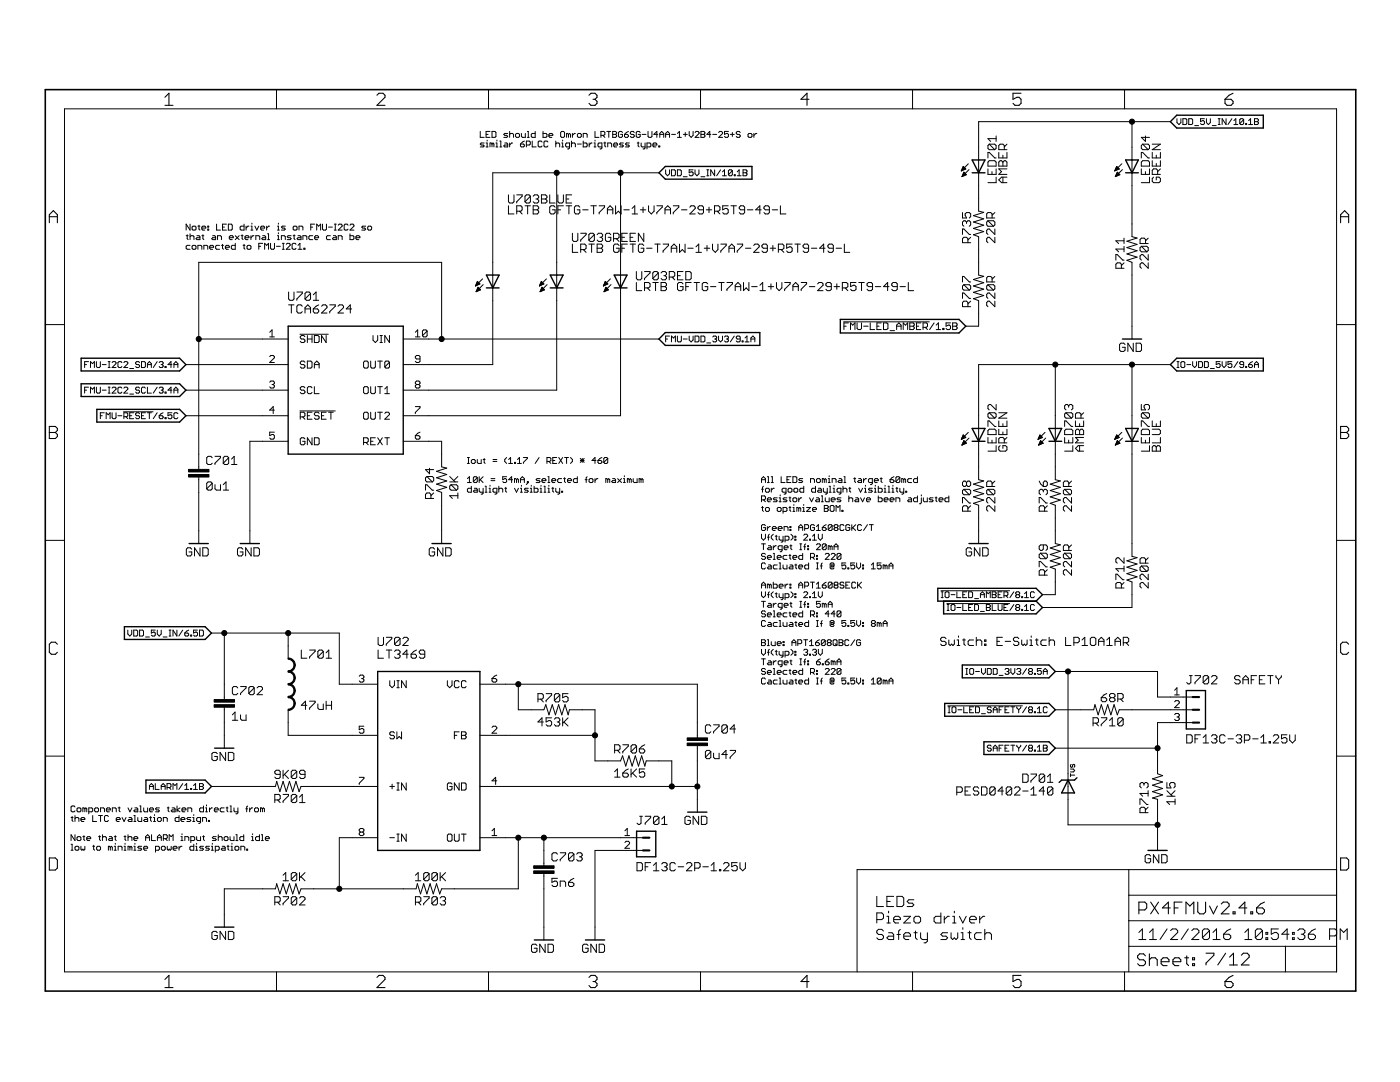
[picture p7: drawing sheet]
<svg xmlns="http://www.w3.org/2000/svg" width="279mm" height="216mm" viewBox="0 0 279 216" stroke-linecap="round" stroke-linejoin="round" font-family="sans-serif">
<g fill="none" stroke="#000" stroke-width=".2">
<path d="M55.2 17.9v3.8M97.5 17.9v3.8M139.8 17.9v3.8M182.1 17.9v3.8M224.4 17.9v3.8M12.9 21.7h253.8v172.2h-253.8zM95.8 26.2v1.2h.8M96.6 28.5h-.6l-.2 .2 .2 .2h.4l.2 .2-.2 .2h-.6M97 26.8h.4M97 29.3h.4M97 28.5h.2v.8M97.2 28v.2"/>
<path d="M97.8 26.2h-.8v1.2h.8M98.2 26.2h.6l.2 .2v.8l-.2 .2h-.6zM98.2 28.7v.6M98.2 28.7l-.4-.2v.8M98.2 28.7l.2-.2 .2 .2v.6M99 29.3h.4M99 28.5h.2v.8M99.2 28v.2M99.8 29.3h.3M99.8 28.2h.1v1.1M100.7 28.5h.4l.2 .2v.6h-.6l-.2-.2 .2-.2h.6M101.3 26.6h-.6l-.2 .2 .2 .2h.4l.2 .2-.2 .2h-.6"/>
<path d="M101.5 38.9v1.4l.2 .2h.6l.3-.2v-1.4M101.7 26.8l.2-.2h.4l.2 .2v.6M101.7 26.2v1.2M101.7 28.5v.8M102.3 28.5h-.2l-.4 .4M102.9 26.8l.2-.2h.4l.2 .2v.4l-.2 .2h-.4l-.2-.2zM103.1 38.9h1.1v.3l-1.1 1.1v.2M103.9 28.7h.6l.1 .4-.1 .2h-.4l-.2-.2zM104.1 26.6v.6l.2 .2h.5v-.8M104.6 28.2l-.7 .5M105.1 28.9h.5l.2-.2v-.4l-.2-.1h-.5v1.1M105.2 27.4h.4"/>
<path d="M105.2 26.2h.2v1.2M105.9 39.2v1.1l-.3 .2h-.5l-.3-.2M105.9 39.2l-.3-.3h-.5l-.3 .3v1.1M105.9 39.2l-1.1 1.1M106.2 28.2v1.1h.8M106.4 39.2l.3-.3h.5l.3 .3v.2l-.3 .3M106.8 26.2v1.2h-.6l-.2-.2v-.4l.2-.2h.6M107 39.7h.2M107.2 39.7l.3 .3v.3l-.3 .2h-.5l-.3-.2M108.1 38.9h.8l.3 .3v.2l-.3 .3 .3 .3v.3l-.3 .2h-.8zM108.1 39.7h.8M108.2 28.3l-.2-.1h-.4l-.2 .1v.8l.2 .2h.4l.2-.2"/>
<path d="M108.4 26.2v1.2h.6l.2-.2v-.4l-.2-.2h-.6M109.3 28.3l-.1-.1h-.4l-.2 .1v.8l.2 .2h.4l.1-.2M109.5 27h.8l-.2-.4h-.4l-.2 .2v.4l.2 .2h.4M109.7 38.9v1.6h1.1M110.9 28.7l.2-.2h.4l.2 .2v.6M110.9 28.2v1.1M111.1 34.5v43.4h-30.6M111.3 38.9v1.4l.3 .2h.6l.2-.2v-1.4M111.9 26.4l.2-.2h.4l.2 .2v.8l-.2 .2h-.4l-.2-.2zM112.1 28.5h.2v.8M112.1 29.3h.4M112.3 28v.2"/>
<path d="M113 39.7h.5M113.5 26.8v.6M113.5 26.8l-.4-.2v.8M113.5 26.8l.2-.2 .2 .2v.6M113.7 29.3h-.6l-.2-.2v-.4l.2-.2h.6v1l-.4 .2M114 28.7l.2-.2h.4l.2 .2v.6M114 28.2v1.1M114.1 38.9h-1.1v1.6h1.1M114.2 26.6v.8M114.8 26.6h-.2l-.4 .4M115.2 26.8l.2-.2h.4l.2 .2v.4l-.2 .2h-.4l-.2-.2zM115.2 28.7h.8"/>
<path d="M116.4 27.4v-.8h.6l.2 .2v.6M116.4 28.2v1.1h.6l.2-.2v-.4l-.2-.2h-.6M117.6 28.5v.8M118.2 28.5h-.2l-.4 .4M118.6 28.5h.1v.8M118.6 29.3h.3M118.7 26.2v1.2h.8M118.7 28v.2M119.9 27h.6l.2-.2v-.4l-.2-.2h-.6v1.2M120.1 29.3h-.6l-.2-.2v-.4l.2-.2h.6v1l-.4 .2M120.3 27l.4 .4M120.5 28.5h.4"/>
<path d="M120.7 28.3v.8l.2 .2M121.1 26.2h.8M121.3 29.3v-.8h.6l.2 .2v.6M121.5 26.2v1.2M122.3 26.2h.6l.2 .2-.2 .4 .2 .4-.2 .2h-.6zM122.3 26.8h.6M122.5 28.9h.8l-.2-.4h-.4l-.2 .2v.4l.2 .2h.4M123.8 34.5v48.5h-43.3M124.2 26.4l-.2-.2h-.4l-.2 .2v.8l.2 .2h.4l.2-.2v-.4h-.4M124.4 28.5h-.6l-.2 .2 .2 .2h.4l.2 .2-.2 .2h-.6M124.6 26.8h.6l.2 .4-.2 .2h-.4l-.2-.2zM125.4 26.2l-.8 .6"/>
<path d="M125.6 28.5h-.6l-.2 .2 .2 .2h.4l.2 .2-.2 .2h-.6M126.6 26.4l-.2-.2h-.4l-.2 .4 .2 .2h.4l.2 .4-.2 .2h-.4l-.2-.2M127.2 28.5h.4M127.4 28.3v.8l.2 .2M127.8 26.4l-.2-.2h-.4l-.2 .2v.8l.2 .2h.4l.2-.2v-.4h-.4M128 28.5v.6l.1 .2h.6M128.1 26.8h.8M128.7 28.5v1l-.4 .2M129.1 29.3h.6l.2-.2v-.4l-.2-.2h-.6v1.2M129.3 26.2v1l.2 .2h.4l.2-.2v-1M130.3 28.9h.8l-.2-.4h-.4l-.2 .2v.4l.2 .2h.4M131.3 26.8h-.8l.6-.6v1.2"/>
<path d="M131.5 29.1h.2v.2h-.2zM131.5 34.5h-33.2v38.2h-17.8M131.7 27.4v-.8l.4-.4 .4 .4v.8M131.7 26.8h.8M132.8 27.4v-.8l.4-.4 .4 .4v.8M132.8 33.9v.8l.4 .4 .4-.4v-.8M132.8 26.8h.8M134 33.9h.6l.2 .2v.8l-.2 .2h-.6zM134 26.8h.8M135.2 26.6l.4-.4v1.2M135.2 33.9h.6l.2 .2v.8l-.2 .2h-.6zM135.2 27.4h.8"/>
<path d="M136.4 35.3h.7M136.4 26.8h.8M136.8 26.4v.8M137.5 26.2v.8l.4 .4 .4-.4v-.8M138.3 33.9h-.8v.6l.4-.2 .4 .2v.4l-.2 .2h-.4l-.2-.2M138.7 33.9v.8l.4 .4 .4-.4v-.8M138.7 26.4l.2-.2h.4l.2 .2v.2l-.8 .8h.8M139.9 26.2h.6l.2 .2-.2 .4 .2 .4-.2 .2h-.6zM139.9 35.3h.8M139.9 26.8h.6M141.1 35.1h.4M141.1 33.9h.4"/>
<path d="M141.2 33.9v1.2M141.9 26.8h-.8l.5-.6v1.2M142.2 26.8h.8M142.6 33.9v1.2l-.8-1.2v1.2M143.4 26.4l.2-.2h.4l.2 .2v.2l-.8 .8h.8M143.8 33.9l-.8 1.2M144.2 35.1h.8M144.2 34.3l.4-.4v1.2M145.4 26.2h-.8v.6l.4-.2 .4 .2v.4l-.2 .2h-.4l-.2-.2M145.8 26.8h.7M146.2 34.1l-.8 .8M146.2 34.1l-.3-.2h-.3l-.2 .2v.8"/>
<path d="M146.2 34.1v.8l-.3 .2h-.3l-.2-.2M146.2 26.4v.8M146.5 34.9h.2v.2h-.2zM147.1 34.3l.4-.4v1.2M147.1 35.1h.8M147.7 26.4l-.2-.2h-.4l-.2 .4 .2 .2h.4l.2 .4-.2 .2h-.4l-.2-.2M148.3 33.9h.6l.2 .2-.2 .4 .2 .4-.2 .2h-.6zM148.3 34.5h.6M149.3 26.8l.2-.2h.4l.2 .2v.4l-.2 .2h-.4l-.2-.2zM150.5 26.6v.8M151 26.6h-.1l-.4 .4M191.9 34.1h.1"/>
<path d="M191.9 34h.3M192 33.8h.4M192 33.7h.7M192 35.2h.1M192.1 35.1h.3M192.1 33.6h.5M192.1 33.5h.4M192.1 34.9h.6M192.2 33.4h.2M192.2 34.8h.6M192.2 33.2h.1M192.2 34.7h.5"/>
<path d="M192.2 33.2l.5 .5M192.2 33.2l-.3 .9M192.3 34.6h.3M192.3 34.4h.2M192.4 34.4l.5 .5-.9 .3zM192.7 33.7l-.8 .4M193.3 32.7l-1.4 1.4M193.4 33.8l-1.4 1.4M197.2 33.7v1.1h1.6v-1.1M197.2 31.5v-1.1h.2l1.1 1.1h.3M197.4 32.1h1.1l.3 .2v.8h-1.6v-.8zM197.4 28.8l-.2 .2v.6l.2 .3h1.1"/>
<path d="M197.4 28.8h1.1l.3 .2v.6l-.3 .3M197.4 28.8l1.1 1.1M198 34.2v.6M198.8 35.3v1.1h-1.6M198.8 27.1v1.1M198.8 27.7h-1.6l.5 .5M199.3 32.3l.3-.2h.3l.3 .2 .2-.2h.3l.3 .2v.8h-1.7zM199.3 30.4v1.1h1.7v-1.1M200.2 31v.5M200.2 32.3v.8M200.2 35.3v1.1M200.4 29.9v-.9l-.2-.2h-.6l-.3 .2v.9h1.7"/>
<path d="M201 35.3h-1.1l-.6 .6 .6 .5h1.1M201 33.7h-1.7l.6 .5-.6 .6h1.7M201 28.8l-.6 .5M222.5 34.1h.1M222.5 34h.3M222.6 33.8h.5M222.6 33.7h.8M222.6 35.2h.2M222.7 35.1h.3M222.7 33.6h.5M222.7 33.5h.4M222.7 34.9h.6"/>
<path d="M222.8 33.4h.2M222.8 34.8h.6M222.8 33.2h.1M222.8 34.7h.5M222.9 33.2l-.4 .9M222.9 33.2l.5 .5M222.9 34.6h.3M222.9 34.4h.2M223 34.4l.5 .5-.9 .3zM223.4 33.7l-.9 .4M223.9 32.7l-1.4 1.4M224 33.8l-1.4 1.4"/>
<path d="M225.9 24.3v22.9l1 .3-2 .6 2 .7-2 .6 2 .6-2 .7 2 .6-2 .6 1 .4v15.3M227.8 33.7v1.1h1.6v-1.1M227.8 32.3l.2-.2h1.1l.3 .2v.8h-1.6zM227.8 31.5v-1.1h.2l1.1 1.1h.3M228 28.8l-.2 .2v.6l.2 .3h1.1M228 28.8h1.1l.3 .2v.6l-.3 .3M228 28.8l1.1 1.1M228.6 27.1v1.1l-.8-.8h1.6M228.6 34.2v.6M229.4 35.3v1.1h-1.6M230 30.4v1.1h1.6v-1.1M230 32.1v1h1.6v-1"/>
<path d="M230 28.8h1.6l-1.6 1.1h1.6M230.2 35.3l-.2 .3v.6l.2 .2h1.1l.3-.2v-.6l-.3-.3h-.5v.6M230.8 31v.5M230.8 32.6v.5M231 34.8v-.8l-.2-.3h-.6l-.2 .3v.8h1.6M231.6 33.7l-.6 .5M233.6 24.3h-38.3v17.8l1 .3-2 .6 2 .7-2 .6 2 .6-2 .7 2 .6-2 .6 1 .4v7.7l1 .2-2 .7 2 .6-2 .7 2 .6-2 .6 2 .7-2 .6 1 .4v5.1h-2.6M234.9 23.7v.8l.4 .3 .4-.3v-.8M236.1 23.7h.6l.2 .2v.8l-.2 .1h-.6zM237.2 23.7h.6l.2 .2v.8l-.2 .1h-.6zM238.4 25.1h.8M240.4 23.7h-.8v.6l.4-.2 .4 .2v.4l-.2 .1h-.4l-.2-.1"/>
<path d="M240.8 23.7v.8l.4 .3 .4-.3v-.8M241.9 25.1h.8M243.1 24.8h.4M243.1 23.7h.4M243.3 23.7v1.1M244.7 23.7v1.1l-.8-1.1v1.1M245.9 23.7l-.8 1.1M246.3 24.8h.7M246.3 24.1l.3-.4v1.1M248.2 23.9v.8l-.2 .1h-.4l-.2-.1M248.2 23.9l-.2-.2h-.4l-.2 .2v.8M248.2 23.9l-.8 .8"/>
<path d="M248.6 24.7h.2v.1h-.2zM249.2 24.8h.8M249.2 24.1l.4-.4v1.1M250.4 23.7h.6l.1 .2-.1 .4 .1 .4-.1 .1h-.6zM250.4 24.3h.6M37.1 47h.4M37.4 46.8v.8l.1 .2M37.9 44.7v1.2l-.8-1.2v1.2M37.9 49h-.5l-.3 .1v.4l.3 .2h.5M37.9 47.2l.2-.2h.4l.2 .2v.6M37.9 46.7v1.1M38.3 49.1l.2-.1h.4l.2 .1v.4l-.2 .2h-.4l-.2-.2z"/>
<path d="M38.3 45.3l.2-.2h.4l.2 .2v.4l-.2 .2h-.4l-.2-.2zM39.3 47h.4l.2 .2v.6h-.6l-.2-.2 .2-.2h.6M39.5 45.1h.4M39.5 49.7v-.7h.6l.2 .1v.6M39.7 44.9v.8l.2 .2M40.3 45.5h.8l-.2-.4h-.4l-.2 .2v.4l.2 .2h.4M40.3 47h.4M40.5 46.8v.8l.2 .2M40.7 49.7v-.7h.6l.2 .1v.6M41.5 45.7h.2v.2h-.2zM41.5 45.1h.2v.2h-.2zM41.8 49.3h.8l-.2-.3h-.3l-.3 .1v.4l.3 .2h.3"/>
<path d="M42.4 47h.4l.2 .2v.6h-.6l-.2-.2 .2-.2h.6M43.2 44.7v1.2h.8M43.4 47.8v-.8h.6l.2 .2v.6M43.8 49h-.6l-.2 .1v.4l.2 .2h.6M44.2 49h.4M44.4 45.3h.4M44.4 48.7v.8l.2 .2M45 49.3h.8l-.2-.3h-.4l-.2 .1v.4l.2 .2h.4M45.2 44.7h-.8v1.2h.8M45.6 44.7h.6l.2 .2v.8l-.2 .2h-.6zM45.8 47.4h.7l-.1-.4h-.4l-.2 .2v.4l.2 .2h.4M46.9 47l.8 .8"/>
<path d="M46.9 48.6v1.1h-.5l-.2-.2v-.4l.2-.1h.5M47.7 47l-.8 .8M48.1 47h.4M48.3 46.8v.8l.2 .2M48.5 49h.4M48.7 44.7v1.2h-.6l-.2-.2v-.4l.2-.2h.6M48.7 48.7v.8l.2 .2M48.9 47.4h.8l-.2-.4h-.4l-.2 .2v.4l.2 .2h.4M49.1 45.1v.8M49.3 49.1l.2-.1h.4l.2 .1v.4l-.2 .2h-.4l-.2-.2zM49.7 45.1h-.2l-.4 .4M50.1 45.9h.4"/>
<path d="M50.1 45.1h.2v.8M50.1 47v.8M50.3 44.5v.2M50.7 47h-.2l-.4 .4M50.9 45.1l.3 .8 .4-.8M51.1 47.8v-.8h.5l.2 .2v.6M51.6 49.1h.4M52 45.5h.8l-.2-.4h-.4l-.2 .2v.4l.2 .2h.4M52.4 47h.4l.2 .2v.6h-.6l-.2-.2 .2-.2h.6M52.4 48.6h-.8v1.1M52.8 49.7v-1.1l.4 .4 .4-.4v1.1M53.2 45.1v.8"/>
<path d="M53.4 47.8h.4M53.4 46.7h.2v1.1M53.8 45.1h-.2l-.4 .4M54 48.6v.9l.2 .2h.4l.2-.2v-.9M55.2 49.1h.7M55.4 45.9h.4M55.4 45.1h.2v.8M55.4 47h.2v.8M55.4 47.8h.4M55.6 44.5v.2M55.6 46.4v.3M56.2 47.8v-.8h.5l.2 .2v.6"/>
<path d="M56.3 49.7h.4M56.3 48.6h.4M56.5 48.6v1.1M56.9 45.1h-.6l-.1 .2 .7 .4-.2 .2h-.5M57.1 48.7l.2-.1h.4l.2 .1v.3l-.8 .7h.8M57.6 58.3v1.3l.3 .3h.5l.3-.3v-1.3M58.1 47h-.6l-.2 .2 .2 .2h.4l.2 .2-.2 .2h-.6M58.5 45.3l.2-.2h.4l.2 .2v.4l-.2 .2h-.4l-.2-.2zM58.5 47h.4M58.7 46.8v.8l.2 .2M59.1 48.7l-.2-.1h-.4l-.2 .1v.8l.2 .2h.4l.2-.2M59.2 58.3h1.1v.2l-1.1 1.1v.3"/>
<path d="M59.5 47h.4l.2 .2v.6h-.6l-.2-.2 .2-.2h.6M59.5 49.7h.8M59.5 49l.4-.4v1.1M59.7 45.9v-.8h.6l.2 .2v.6M60.5 47.8v-.8h.5l.2 .2v.6M60.6 49.5h.3v.2h-.3zM62 58.5l-.3-.2h-.5l-.3 .2v1.1M62 58.5v1.1l-.3 .3h-.5l-.3-.3M62 58.5l-1.1 1.1M62 45.3h.4M62.4 47h-.6l-.2 .2v.4l.2 .2h.6M62.5 59.9h1.1"/>
<path d="M62.5 58.8l.6-.5v1.6M62.8 44.7h-.8v1.2M62.8 47.4h.8l-.2-.4h-.4l-.2 .2v.4l.2 .2h.4M63.2 45.9v-1.2l.4 .4 .4-.4v1.2M64.4 44.7v1l.2 .2h.4l.2-.2v-1M65.6 45.3h.7M65.9 47h-.6l-.1 .2v.4l.1 .2h.6M66.5 47h.4l.2 .2v.6h-.6l-.2-.2 .2-.2h.6M66.7 45.9h.4M66.7 44.7h.4M66.9 44.7v1.2M67.5 44.9l.2-.2h.4l.2 .2v.2l-.8 .8h.8"/>
<path d="M67.5 47.8v-.8h.6l.2 .2v.6M69.5 44.9l-.2-.2h-.4l-.2 .2v.8l.2 .2h.4l.2-.2M69.8 44.9l.2-.2h.4l.2 .2v.2l-.8 .8h.8M69.8 46.7v1.1h.6l.2-.2v-.4l-.2-.2h-.6M71 47.4h.8l-.2-.4h-.4l-.2 .2v.4l.2 .2h.4M73 45.1h-.6l-.2 .2 .2 .2h.4l.2 .2-.2 .2h-.6M73.4 45.3l.2-.2h.4l.2 .2v.4l-.2 .2h-.4l-.2-.2zM94.9 57h.1M95 56.9h.3M95 56.8h.5M95.1 56.6h.7M95.1 58.1h.1"/>
<path d="M95.1 58h.4M95.1 56.5h.6M95.2 57.9h.6M95.2 56.4h.3M95.2 56.3h.2M95.2 57.7h.6M95.3 56.2l-.4 .9M95.3 56.2l.5 .5-.9 .4M95.3 56.2h.1M95.3 57.6h.4M95.3 57.5h.3M95.4 57.4h.1"/>
<path d="M95.4 57.3l.5 .5-.9 .4zM96.3 55.6l-1.4 1.5M96.4 56.8l-1.4 1.4M101.5 41.1v1.6h1.1M103.1 42.1h.8l.3-.2v-.6l-.3-.2h-.8v1.6M103.7 42.1l.5 .6M104.8 41.1h1.1M105.3 41.1v1.6M106.4 41.1h.8l.3 .2v.3l-.3 .3 .3 .2v.3l-.3 .3h-.8zM106.4 41.9h.8M107.7 57h.1M107.7 56.9h.3"/>
<path d="M107.8 56.8h.5M107.8 56.6h.7M107.8 58.1h.2M107.9 58h.4M107.9 56.5h.5M107.9 57.9h.7M107.9 56.4h.4M108 57.7h.6M108 56.3h.2M108 56.2h.1M108 57.6h.5M108 56.2l-.3 .9"/>
<path d="M108 56.2l.5 .5-.8 .4M108.1 57.5h.3M108.1 57.4h.1M108.2 57.3l.5 .5-.9 .4zM109.1 55.6l-1.4 1.5M109.2 56.8l-1.4 1.4M110.8 41.3l-.3-.2h-.5l-.3 .2v1.1l.3 .3h.5l.3-.3v-.5h-.6M111.3 41.9h.6M112.4 41.1h-1.1v1.6M113 41.1h1.1M113.5 41.1v1.6M114.2 46.5v1.4l.3 .3h.6l.2-.3v-1.4"/>
<path d="M114.2 48.7v1.7h1.1M115.7 41.3l-.3-.2h-.5l-.3 .2v1.1l.3 .3h.5l.3-.3v-.5h-.5M115.9 46.5h1.1v.3l-1.1 1.1v.3M115.9 49.8h.8l.3-.3v-.5l-.3-.3h-.8v1.7M116.3 41.9h1.1M116.4 49.8l.6 .6M117.5 48.7h1.1M117.9 41.1h1.1M118.1 48.7v1.7M118.5 41.1v1.6M118.6 46.8v1.1l-.3 .3h-.5l-.3-.3M118.6 46.8l-.3-.3h-.5l-.3 .3v1.1"/>
<path d="M118.6 46.8l-1.1 1.1M119.2 46.8l.2-.3h.6l.3 .3v.3l-.3 .2M119.2 48.7h.8l.3 .3v.3l-.3 .2 .3 .3v.3l-.3 .3h-.8zM119.2 49.5h.8M119.6 41.1h1v.2l-1 1.1v.3M119.7 47.3h.3M120 47.3l.3 .3v.3l-.3 .3h-.6l-.2-.3M120.4 57h.1M120.5 56.9h.3M120.5 56.8h.6M120.6 56.6h.7M120.6 58.1h.2"/>
<path d="M120.6 58h.5M120.6 56.5h.6M120.7 57.9h.6M120.7 56.4h.3M120.7 56.3h.2M120.7 57.7h.6M120.8 57.6h.4M120.8 56.2h.1M120.8 56.2l-.4 .9M120.8 56.2l.5 .5-.9 .4M120.8 57.5h.3M120.9 57.4h.1"/>
<path d="M120.9 57.3l.5 .5-.9 .4zM121.2 41.9h1.1M121.2 42.7v-1.1l.6-.5 .5 .5v1.1M121.8 55.6l-1.4 1.5M121.9 46.8l-.3-.3h-.5l-.3 .3v1.1l.3 .3h.5l.3-.3v-.6h-.5M121.9 56.8l-1.4 1.4M122.4 47.6h.9l.2-.3v-.5l-.2-.3h-.9v1.7M122.9 41.1v1.6l.5-.6 .6 .6v-1.6M123 47.6l.5 .6M123.5 49l-.2-.3h-.6l-.3 .3v1.1l.3 .3h.6l.2-.3v-.6h-.5M124.1 49.5h.6M124.1 47.3h.6"/>
<path d="M124.5 41.9h1.1M125.2 48.7h-1.1v1.7M125.2 46.5h-1.1v1.7h1.1M125.8 48.7h1M125.8 47.3h.5M126.2 42.7h1M126.2 41.6l.5-.5v1.6M126.3 48.7v1.7M126.8 46.5h-1v1.7h1M127 54.2v1.4l.3 .2h.5l.3-.2v-1.4M127 56.4v1.6h1.1M127.8 41.9h1.1"/>
<path d="M128.3 41.3v1.1M128.5 49l-.3-.3h-.5l-.3 .3v1.1l.3 .3h.5l.3-.3v-.6h-.6M128.5 46.5v1.7l-1.1-1.7v1.7M128.6 54.2h1.1v.3l-1.1 1.1v.2M128.6 57.4h.9l.2-.2v-.6l-.2-.2h-.9v1.6M129 49.5h1.1M129.2 57.4l.5 .6M129.4 41.1v1l.6 .6 .5-.6v-1M130.3 56.4h1.1M130.7 48.7h1.1M130.8 56.4v1.6M131.1 41.1h1.1v.2l-1.1 1.1v.3"/>
<path d="M131.2 48.7v1.7M131.4 54.5v1.1l-.3 .2h-.5l-.3-.2M131.4 54.5l-.3-.3h-.5l-.3 .3v1.1M131.4 54.5l-1.1 1.1M131.9 54.5l.3-.3h.5l.3 .3v.2l-.3 .3M131.9 56.4h.8l.3 .2v.3l-.3 .3 .3 .2v.3l-.3 .3h-.8zM131.9 57.2h.8M132.3 48.7h1.1v.3l-1.1 1.1v.3M132.5 55h.2M132.7 41.9h1.1M132.7 42.7v-1.1l.6-.5 .5 .5v1.1M132.7 55l.3 .3v.3l-.3 .2h-.5l-.3-.2"/>
<path d="M133.6 55.3h.8l.3-.3v-.5l-.3-.3h-.8v1.6M134 49.5h1.1M134 50.4v-1.1l.5-.6 .6 .6v1.1M134.1 55.3l.6 .5M134.4 41.1h1.1v.2l-1.1 1.1v.3M135.2 55h.6M135.6 48.7v1.7l.6-.6 .5 .6v-1.7M136 41.9h1.1M136.3 56.6l-.3-.2h-.5l-.3 .2v1.1l.3 .3h.5l.3-.3v-.5h-.5M136.3 54.2h-1.1v1.6h1.1M136.9 57.2h.5M136.9 54.2h.8l.2 .3v1.1l-.2 .2h-.8z"/>
<path d="M137.3 49.5h1M137.7 41.3l.2-.2h.6l.2 .2v.3l-1 1.1h1M137.9 56.4h-1v1.6M138.5 56.4h1.1M138.9 50.4h1.1M138.9 49.3l.5-.6v1.7M139 56.4v1.6M140.4 41.9h-.8l-.3-.3v-.3l.3-.2h.5l.3 .2v1.1l-.3 .3h-.5l-.3-.3M140.5 49.5h1.1M140.9 41.9h1.1M141.1 49v1.1M141.2 56.6l-.2-.2h-.6l-.3 .2v1.1l.3 .3h.6l.2-.3v-.5h-.5"/>
<path d="M141.5 41.3v1.1M141.8 57.2h1.1M142.2 48.7v1.1l.5 .6 .6-.6v-1.1M142.6 42.1h.8l.3-.2v-.6l-.3-.2h-.8v1.6M143.1 42.1l.6 .6M143.4 56.4h1.1M143.8 48.7h1.1v.3l-1.1 1.1v.3M144 56.4v1.6M145.1 56.4h1.1v.2l-1.1 1.1v.3M145.3 41.1h-1.1v.8l.9-.3 .2 .3v.5l-.2 .3h-.6l-.3-.3M145.5 50.4v-1.1l.5-.6 .6 .6v1.1M145.5 49.5h1.1"/>
<path d="M145.9 41.1h1.1M146.4 41.1v1.6M146.7 57.2h1.1M146.7 58v-1.1l.6-.5 .5 .5v1.1M147.1 48.7h1.1v.3l-1.1 1.1v.3M148.4 56.4v1.6l.5-.6 .6 .6v-1.6M148.6 41.9h-.8l-.3-.3v-.3l.3-.2h.5l.3 .2v1.1l-.3 .3h-.5l-.3-.3M148.8 49.5h1.1M149.2 41.9h1.1M150 57.2h1.1M150.4 49l.3-.3h.5l.3 .3v.3l-1.1 1.1h1.1M151.7 58h1.1"/>
<path d="M151.7 56.9l.5-.5v1.6M151.9 41.9h-1.1l.8-.8v1.6M153.1 49.5h-.8l-.2-.2v-.3l.2-.3h.6l.2 .3v1.1l-.2 .3h-.6l-.2-.3M153.3 57.2h1.1M153.5 41.9h-.8l-.2-.3v-.3l.2-.2h.6l.2 .2v1.1l-.2 .3h-.6l-.2-.3M153.7 49.5h1.1M153.9 56.6v1.1M154.1 41.9h1.1M154.2 49v1.1M155 56.4v1l.5 .6 .5-.6v-1M155.3 49.8h.9l.2-.3v-.5l-.2-.3h-.9v1.7M155.7 41.1v1.6h1.1"/>
<path d="M155.9 49.8l.5 .6M156.6 56.4h1.1v.2l-1.1 1.1v.3M158.1 48.7h-1.1v.8l.5-.2h.3l.3 .2v.6l-.3 .3h-.5l-.3-.3M158.2 57.2h1.1M158.2 58v-1.1l.6-.5 .5 .5v1.1M158.6 48.7h1.1M159.2 48.7v1.7M159.9 56.4h1.1v.2l-1.1 1.1v.3M161.4 49.5h-.9l-.2-.2v-.3l.2-.3h.6l.3 .3v1.1l-.3 .3h-.6l-.2-.3M161.5 57.2h1.1M161.9 49.5h1.1M163.2 56.6l.2-.2h.6l.3 .2v.3l-1.1 1.1h1.1"/>
<path d="M164.7 49.5h-1.1l.8-.8v1.7M165.9 57.2h-.8l-.3-.3v-.3l.3-.2h.5l.3 .2v1.1l-.3 .3h-.5l-.3-.3M166.3 49.5h-.8l-.3-.2v-.3l.3-.3h.5l.3 .3v1.1l-.3 .3h-.5l-.3-.3M166.5 57.2h1.1M166.9 49.5h1.1M167 56.6v1.1M168.1 57.4h.8l.3-.2v-.6l-.3-.2h-.8v1.6M168.5 48.7v1.7h1.1M168.7 57.4l.5 .6M170.8 56.4h-1v.8l.5-.3h.3l.2 .3v.5l-.2 .3h-.6l-.2-.3M171.4 56.4h1.1M171.9 56.4v1.6"/>
<path d="M174.1 57.2h-.8l-.3-.3v-.3l.3-.2h.6l.2 .2v1.1l-.2 .3h-.6l-.3-.3M174.7 57.2h1.1M177.4 57.2h-1.1l.8-.8v1.6M179.1 57.2h-.9l-.2-.3v-.3l.2-.2h.6l.3 .2v1.1l-.3 .3h-.6l-.2-.3M179.6 57.2h1.1M181.3 56.4v1.6h1.1M192.1 59.5v-1h.3l1 1h.3M192.1 56.3v-1.1h.3l1 1.1h.3M192.1 46.8v-1.1h.3l1 1.1h.3M192.1 42.4v1.1h.8l-.3-.6v-.2l.3-.3h.5l.3 .3v.5l-.3 .3M192.4 56.8l-.3 .3v.5l.3 .3h1M192.4 56.8h1l.3 .3v.5l-.3 .3"/>
<path d="M192.4 56.8l1 1.1M192.9 44.3l-.3-.3h-.2l-.3 .3v.6l.3 .2M192.9 44.3l.3-.3h.2l.3 .3v.6l-.3 .2M192.9 44.3v.3M193.2 48.4v-.8l-.3-.3h-.5l-.3 .3v.8h1.6M193.7 47.3l-.5 .6M197.2 44h1.1l.2 .3v.6l-.2 .2M197.2 56.8h1.1l.2 .3v.5l-.2 .3M197.2 44l-.3 .3v.6l.3 .2h1.1M197.2 56.8l-.3 .3v.5l.3 .3h1.1M197.2 56.8l1.1 1.1M197.2 44l1.1 1.1"/>
<path d="M198 43.5v-.8l-.3-.3h-.5l-.3 .3v.8h1.6M198 56.3v-.9l-.3-.2h-.5l-.3 .2v.9h1.6M198.5 45.7v1.1l-1.1-1.1h-.2l-.3 .3v.5l.3 .3M198.5 47.3v1.1l-1.1-1.1h-.2l-.3 .3v.6l.3 .2M198.5 58.5v1l-1.1-1h-.2l-.3 .2v.6l.3 .2M198.5 55.2l-.5 .5M198.5 42.4l-.5 .5M222.7 51.9v-1.1h.3l1.1 1.1h.2M223.8 53.5v-.8l-.3-.2h-.5l-.3 .2v.8h1.6M224.3 52.5l-.5 .5M224.3 49.7h-1.6l.5 .5M224.3 47.5v1.1"/>
<path d="M224.3 49.1v1.1M224.3 48h-1.6l.5 .6M227.8 49.1h1.1l.3 .3v.6l-.3 .2M227.8 49.1l-.3 .3v.6l.3 .2h1.1M227.8 49.1l1.1 1.1M228.6 48.6v-.8l-.3-.3h-.5l-.3 .3v.8h1.7M229.2 50.8v1.1l-1.1-1.1h-.3l-.3 .3v.5l.3 .3M229.2 52.5v1l-1.1-1h-.3l-.3 .2v.6l.3 .2M229.2 47.5l-.6 .5M9 64.8h3.9M16.9 72.7h.4M16.9 77.9h.4"/>
<path d="M17.7 72.2h-.8v1.1M17.7 77.3h-.8v1.1M18.1 73.3v-1.1l.4 .4 .3-.4v1.1M18.1 78.4v-1.1l.4 .4 .3-.4v1.1M19.2 72.2v.9l.2 .2h.4l.2-.2v-.9M19.2 77.3v.9l.2 .2h.4l.2-.2v-.9M20.4 72.7h.8M20.4 77.9h.8M21.6 72.2h.4M21.6 73.3h.4M21.6 77.3h.4M21.6 78.4h.4"/>
<path d="M21.8 72.2v1.1M21.8 77.3v1.1M22.4 72.3l.2-.1h.4l.2 .1v.3l-.8 .7h.8M22.4 77.4l.2-.1h.4l.2 .1v.3l-.8 .7h.8M24.3 72.3l-.2-.1h-.4l-.2 .1v.8l.2 .2h.4l.2-.2M24.3 77.4l-.2-.1h-.4l-.2 .1v.8l.2 .2h.4l.2-.2M24.7 72.3l.2-.1h.4l.2 .1v.3l-.8 .7h.8M24.7 77.4l.2-.1h.4l.2 .1v.3l-.8 .7h.8M25.9 73.5h.8M25.9 78.6h.8M27.9 72.3l-.2-.1h-.4l-.2 .1 .2 .4h.4l.2 .2-.2 .4h-.4l-.2-.2M27.9 77.4l-.2-.1h-.4l-.2 .1 .2 .5h.4l.2 .1-.2 .4h-.4l-.2-.2"/>
<path d="M28.2 72.2h.6l.2 .1v.8l-.2 .2h-.6zM29 77.4l-.2-.1h-.4l-.2 .1v.8l.2 .2h.4l.2-.2M29.4 72.7h.8M29.4 73.3v-.7l.4-.4 .4 .4v.7M29.4 77.3v1.1h.8M31.4 72.2l-.8 1.1M31.4 77.3l-.8 1.1M31.8 72.3l.2-.1h.4l.2 .1-.2 .4M31.8 77.4l.2-.1h.4l.2 .1-.2 .5M32.2 72.7h.2M32.2 77.9h.2M32.4 72.7l.2 .2-.2 .4h-.4l-.2-.2"/>
<path d="M32.4 77.9l.2 .1-.2 .4h-.4l-.2-.2M32.9 73.1h.2v.2h-.2zM32.9 78.2h.2v.2h-.2zM34.3 72.7h-.8l.6-.5v1.1M34.3 77.9h-.8l.6-.6v1.1M34.7 72.7h.8M34.7 77.9h.8M34.7 73.3v-.7l.4-.4 .4 .4v.7M34.7 78.4v-.7l.4-.4 .4 .4v.7M37.1 72.7h20.4M37.1 77.9h20.4M39.7 67.6h17.8"/>
<path d="M53.8 66.3l.5-.5v1.4M53.8 67.2h1M53.8 71.2l.3-.3h.4l.3 .3v.2l-1 .9h1M53.8 76.3l.3-.3h.4l.3 .3v.2l-.3 .2M54.3 76.7h.2M54.5 76.7l.3 .3v.2l-.3 .2h-.4l-.3-.2M57.6 60.8h1.1M58.1 60.8v1.7M59.9 66.7h5.6M60.3 61.1l-.3-.3h-.5l-.3 .3v1.1l.3 .3h.5l.3-.3M60.9 67.2l-.3-.2h-.4l-.3 .2v.2l.3 .2h.4l.3 .3v.2l-.3 .2h-.4l-.3-.2M60.9 72.3l-.3-.2h-.4l-.3 .2v.2l.3 .2h.4l.3 .3v.2l-.3 .2h-.4l-.3-.2"/>
<path d="M60.9 77.4l-.3-.2h-.4l-.3 .2v.2l.3 .3h.4l.3 .2v.2l-.3 .2h-.4l-.3-.2M60.9 62.5v-1.1l.5-.6 .6 .6v1.1M60.9 61.6h1.1M61.3 67.6h1M61.3 67v1.3M61.3 72.1h.7l.3 .2v.9l-.3 .2h-.7zM62.3 77.4l-.3-.2h-.4l-.3 .2v.9l.3 .2h.4l.3-.2M62.3 67v1.3M62.5 61.6h.9l.2 .3v.3l-.2 .3h-.6l-.3-.3zM62.7 67h.8l.2 .2v.9l-.2 .2h-.8zM62.7 73.4v-.9l.5-.4 .5 .4v.9M62.7 77.2v1.3h1"/>
<path d="M62.7 72.7h1M63.6 60.8l-1.1 .8M64.2 61.1l.3-.3h.5l.3 .3v.3l-1.1 1.1h1.1M65.1 67v1.3l-.9-1.3v1.3M65.8 60.8h1.1v.3l-1.1 1.1v.3M67.5 61.1l.2-.3h.6l.3 .3v.3l-1.1 1.1h1.1M70.2 61.6h-1.1l.8-.8v1.7M72.6 77.4l.2-.2h.5l.2 .2v.9l-.2 .2h-.5l-.2-.2zM72.8 72.1h.5l.2 .2v.9l-.2 .2h-.5l-.2-.2v-.9zM74 72.1v1.1l.2 .2h.5l.2-.2v-1.1M74 77.2v1.1l.2 .2h.5l.2-.2v-1.1M74.4 67v.9l.5 .4 .5-.4v-.9"/>
<path d="M75.4 72.1h.9M75.4 77.2h.9M75.8 67h.5M75.8 68.3h.5M75.8 72.1v1.3M75.8 77.2v1.3M76.1 67v1.3M76.8 78.5h.9M76.8 77.6l.5-.4v1.3M77.7 72.3l-.2-.2h-.5l-.2 .2v.9M77.7 72.3v.9l-.2 .2h-.5l-.2-.2M77.7 67v1.3l-.9-1.3v1.3"/>
<path d="M77.7 72.3l-.9 .9M80.5 67.6h51M82.9 67.2h.9M82.9 66.3l.5-.5v1.4M83.1 76.7l-.2-.2v-.2l.2-.3h.5l.2 .3v.2l-.2 .2M83.1 76.7h.5M83.1 76.7l-.2 .3v.2l.2 .2h.5l.2-.2v-.2l-.2-.3M83.8 71.6h-.7l-.2-.2v-.2l.2-.3h.5l.2 .3v.9l-.2 .2h-.5l-.2-.2M85.2 66.1v.9l-.2 .2h-.5l-.2-.2M85.2 66.1l-.2-.3h-.5l-.2 .3v.9M85.2 66.1l-.9 .9M88.1 67.6v-15.3h-48.4v41.4"/>
<path d="M132.8 67.6h.4M133.6 67.1h-.8v1.1M134 68.2v-1.1l.4 .3 .4-.3v1.1M135.2 67.1v.9l.2 .2h.4l.2-.2v-.9M136.4 67.6h.7M137.5 67.1v.7l.4 .4 .4-.4v-.7M138.7 67.1h.6l.2 .1v.8l-.2 .2h-.6zM139.9 67.1h.6l.2 .1v.8l-.2 .2h-.6zM141.1 68.4h.7M142.2 67.2l.2-.1h.4l.2 .1-.2 .4M142.6 67.6h.2M142.8 67.6l.2 .2-.2 .4h-.4l-.2-.2"/>
<path d="M143.4 67.1v.7l.4 .4 .4-.4v-.7M144.6 67.2l.2-.1h.4l.2 .1-.2 .4M145 67.6h.2M145.2 67.6l.2 .2-.2 .4h-.4l-.2-.2M146.5 67.1l-.7 1.1M147.7 67.6h-.6l-.2-.2 .2-.3h.4l.2 .1v.8l-.2 .2h-.4l-.2-.2M148.1 68h.2v.2h-.2zM148.7 68.2h.8M148.7 67.4l.4-.3v1.1M149.9 67.6h.7M149.9 68.2v-.8l.4-.3 .3 .3v.8M168.4 64.2h17.1"/>
<path d="M168.4 65.1h.5M169.3 64.4h-.9v1.4M169.7 65.8v-1.4l.5 .5 .4-.5v1.4M171 64.4v1.1l.3 .3h.4l.2-.3v-1.1M172.4 65.1h.8M173.7 64.4v1.4h.9M175 65.1h.5M175.9 64.4h-.9v1.4h.9M176.3 64.4h.7l.2 .2v.9l-.2 .3h-.7zM177.6 66h.9M178.9 65.1h.9M178.9 65.8v-.9l.5-.5 .4 .5v.9"/>
<path d="M180.3 65.8v-1.4l.4 .5 .4-.5v1.4M181.6 64.4h.6l.3 .2v.3l-.3 .2 .3 .4-.3 .3h-.6zM181.6 65.1h.6M182.9 65.1h.4M183.8 64.4h-.9v1.4h.9M184.2 65.3h.7l.2-.2v-.5l-.2-.2h-.7v1.4M184.7 65.3l.4 .5M186.4 64.4l-.9 1.4M186.8 65.8h.9M186.8 64.9l.5-.5v1.4M188.2 65.5h.2v.3h-.2zM189.7 64.4h-.9v.7l.5-.2h.2l.2 .2v.4l-.2 .3h-.5l-.2-.3"/>
<path d="M190.1 64.4h.7l.2 .2v.3l-.2 .2 .2 .4-.2 .3h-.7zM190.1 65.1h.7M193.2 61.2v-.8l-.3-.3h-.5l-.3 .3v.8h1.6M193.7 60.1l-.5 .5M198.5 60.1v1.1l-1.1-1.1h-.2l-.3 .3v.5l.3 .3M210.6 72.7v23l1 .3-2 .6 2 .6-2 .7 2 .6-2 .6 2 .7-2 .6 1 .4v7.7l1 .2-2 .6 2 .7-2 .6 2 .7-2 .6 2 .6-2 .7 1 .4v5.1h-2.6M224.5 68.7l-.2-.2h-.6l-.3 .2v1.1l.3 .3h.6l.2-.3v-.5h-.5M225.9 72.7v38.3l1 .3-2 .6 2 .6-2 .7 2 .6-2 .7 2 .6-2 .6 1 .4v5.1h-17.9M226.2 68.5v1.6l-1.1-1.6v1.6M226.7 68.5h.8l.3 .2v1.1l-.3 .3h-.8zM233.6 72.7h-38.3v23l1 .3-2 .6 2 .6-2 .7 2 .6-2 .6 2 .7-2 .6 1 .4v7.7M234.9 72.2h.4"/>
<path d="M234.9 73.3h.4M235.1 72.2v1.1M235.7 72.3l.2-.1h.4l.2 .1v.8l-.2 .2h-.4l-.2-.2zM236.9 72.7h.7M238 72.2v.7l.4 .4 .4-.4v-.7M239.2 72.2h.6l.2 .1v.8l-.2 .2h-.6zM240.4 72.2h.6l.2 .1v.8l-.2 .2h-.6zM241.6 73.5h.7M243.5 72.2h-.8v.5l.4-.1 .4 .1v.4l-.2 .2h-.4l-.2-.2M243.9 72.2v.7l.4 .4 .4-.4v-.7M245.9 72.2h-.8v.5l.4-.1 .4 .1v.4l-.2 .2h-.4l-.2-.2M247 72.2l-.7 1.1"/>
<path d="M248.2 72.7h-.6l-.2-.1 .2-.4h.4l.2 .1v.8l-.2 .2h-.4l-.2-.2M248.6 73.1h.2v.2h-.2zM249.2 72.7h.6l.2 .4-.2 .2h-.4l-.2-.2zM250 72.2l-.8 .5M250.4 72.7h.7M250.4 73.3v-.7l.4-.4 .3 .4v.7M266.7 64.8h3.9M20 83h.4M20.8 82.4h-.8v1.1M21.2 83.5v-1.1l.4 .4 .4-.4v1.1M22.4 82.4v.9l.2 .2h.4l.2-.2v-.9M23.5 83h.8"/>
<path d="M24.7 82.2h5.8M24.7 83.1h.6l.2-.1v-.5l-.2-.1h-.6v1.1M25.1 83.1l.4 .4M25.9 83h.4M26.7 82.4h-.8v1.1h.8M27.9 82.5l-.2-.1h-.4l-.2 .1 .2 .5h.4l.2 .1-.2 .4h-.4l-.2-.2M28.2 83h.4M29 82.4h-.8v1.1h.8M29.4 82.4h.8M29.8 82.4v1.1M31.4 82.4l-.8 1.1M31.8 83h.6l.2 .3-.2 .2h-.4l-.2-.2z"/>
<path d="M32.6 82.4l-.8 .6M32.9 83.3h.2v.2h-.2zM34.3 82.4h-.8v.6l.4-.2 .4 .2v.3l-.2 .2h-.4l-.2-.2M35.5 82.5l-.2-.1h-.4l-.2 .1v.8l.2 .2h.4l.2-.2M37.1 83h20.4M39.7 95.2v13.3M42.4 91.3l-.3-.2h-.6l-.2 .2v1.1l.2 .3h.6l.3-.3M42.4 96.4l-.3-.2h-.6l-.2 .2v1.1M42.4 96.4v1.1l-.3 .3h-.6l-.2-.3M42.4 96.4l-1.1 1.1M42.9 96.7v.8l.3 .3h.8v-1.1M42.9 91.1h1.1v.2l-1.1 1.1v.3"/>
<path d="M44.6 97.8h1M44.6 96.7l.5-.5v1.6M45.6 91.3l-.2-.2h-.6l-.2 .2v1.1M45.6 91.3v1.1l-.2 .3h-.6l-.2-.3M45.6 91.3l-1 1.1M46.2 92.7h1.1M46.2 91.6l.5-.5v1.6M54.8 86.2h-1v.7l.7-.2 .3 .2v.5l-.3 .2h-.4l-.3-.2M54.8 81.8h-1l.7-.7v1.4M57.5 88.1h-7.6v20.4M59.9 82h7M59.9 83.2h.7l.3-.2v-.5l-.3-.2h-.7v1.4"/>
<path d="M60.4 83.2l.5 .5M60.9 87.6l-.3-.2h-.4l-.3 .2v.9l.3 .3h.4l.3-.3v-.4h-.5M61.3 83h.5M62.3 82.3h-1v1.4h1M62.3 87.4v1.4l-1-1.4v1.4M62.7 87.4h.8l.2 .2v.9l-.2 .3h-.8zM63.7 82.5l-.2-.2h-.5l-.3 .2v.2l.3 .3h.5l.2 .2v.2l-.2 .3h-.5l-.3-.3M64.2 83h.4M65.1 82.3h-.9v1.4h.9M65.6 82.3h.9M66 82.3v1.4M72.6 88.3h.7l.2-.2v-.5l-.2-.2h-.7v1.4"/>
<path d="M72.8 82.3h.5l.2 .2v.9l-.2 .3h-.5l-.2-.3v-.9zM73 88.3l.5 .5M74 82.3v1.1l.2 .3h.5l.2-.3v-1.1M74 88.1h.4M74.9 87.4h-.9v1.4h.9M75.4 82.3h.9M75.4 87.4l.9 1.4M75.8 82.3v1.4M76.3 87.4l-.9 1.4M76.8 82.5l.2-.2h.5l.2 .2v.2l-.9 1h.9M76.8 87.4h.9M77.3 87.4v1.4"/>
<path d="M80.5 88.1h7.6v5.1l1.1 .2-2.1 .6 2.1 .7-2.1 .6 2.1 .7-2.1 .6 2.1 .6-2.1 .7 1 .4v10.2M82.9 86.9h.7l.2 .3v.2l-.2 .2h-.5l-.2-.2zM82.9 81.1h.9v.3l-.9 .9v.2M83.8 86.2l-.9 .7M84.9 97.8v-1.1h.3l1.1 1.1h.3M85.2 95.1l-.3 .3v.5l.3 .3h1.1M85.2 95.1h1.1l.3 .3v.5l-.3 .3M85.2 95.1l1.1 1.1M85.7 93.4v1.1l-.8-.8h1.7M86 99.5v-.9l-.3-.2h-.5l-.3 .2v.9h1.7M86.6 98.4l-.6 .5M89.7 96.2h1.7"/>
<path d="M89.7 95.1l1.1 1.1M90 96.7h1.1l.3 .3v.5l-.3 .3M90 96.7l-.3 .3v.5l.3 .3h1.1M90 96.7l1.1 1.1M91.4 98.9h-1.7l.6 .6M91.4 98.4v1.1M91.4 95.1l-.8 .8M93.3 92.5h.4M93.3 91.3h.4M93.3 95.5l.4-.4v1.2M93.3 96.3h.8M93.5 91.3v1.2"/>
<path d="M94.1 91.9l.2-.2h.4l.1 .2v.4l-.1 .2h-.4l-.2-.2zM94.1 97v1.2h-.6l-.2-.2v-.4l.2-.2h.6M94.7 97.4h.4l.1 .2v.6h-.5l-.2-.2 .2-.2h.5M95.2 91.7v.6l.2 .2h.6v-.8M95.2 95.3v.8l-.1 .2h-.4l-.2-.2M95.2 95.3l-.1-.2h-.4l-.2 .2v.8M95.2 95.3l-.7 .8M95.6 95.1v1.2M95.6 97.4v.6l.2 .2h.6M95.8 95.7l.6 .6M96.4 97.4v1l-.4 .2M96.4 91.7h.4"/>
<path d="M96.4 95.1l-.8 .8M96.6 91.5v.8l.2 .2M96.8 97h.2v1.2M96.8 98.2h.4M97.6 97.4h.2v.8M97.6 98.2h.4M97.8 96.8v.2M98 95.9h.8M98 95.5h.8M98.4 91.7h.8M98.4 92.1h.8M99.2 98.2h-.6l-.2-.2v-.4l.2-.2h.6v1l-.4 .2"/>
<path d="M99.5 97.6l.3-.2h.3l.2 .2v.6M99.5 97v1.2M100.7 97.4h.4M100.9 97.2v.8l.2 .2M101.1 91.3l-.4 .4v.4l.4 .4M101.1 95.1h-.8v.6l.4-.2 .4 .2v.4l-.2 .2h-.4l-.2-.2M101.5 92.5h.8M101.5 91.7l.4-.4v1.2M102.3 95.7h-.8l.6-.6v1.2M102.7 92.3h.2v.2h-.2zM102.7 97.4l.4 .8 .4-.8M103.1 95.7l-.4-.2v.8"/>
<path d="M103.1 95.7v.6M103.1 95.7l.2-.2 .2 .2v.6M103.3 91.7l.4-.4v1.2M103.3 92.5h.8M103.9 96.3v-.8l.3-.4 .4 .4v.8M103.9 97.4h.2v.8M103.9 95.7h.7M103.9 98.2h.3M104.1 96.8v.2M104.5 91.3h.7v.2l-.7 .8v.2M105.2 96.1h.2v.2h-.2zM105.4 97.4h-.6l-.2 .2 .2 .2h.4l.2 .2-.2 .2h-.6"/>
<path d="M105.4 96.3l-.4 .4M105.8 97.4h.2v.8M105.8 98.2h.4M106 96.8v.2M106.6 97v1.2h.6l.2-.2v-.4l-.2-.2h-.6M107.6 91.3l-.8 1.2M107.8 95.5h-.6l-.2 .2 .2 .2h.4l.2 .2-.2 .2h-.6M107.8 98.2h.4M107.8 97.4h.2v.8M108 96.8v.2M108.2 95.9h.7l-.1-.4h-.4l-.2 .2v.4l.2 .2h.4M108.6 98.2h.3"/>
<path d="M108.6 97h.2v1.2M109.2 92.1h.5l.2-.2v-.4l-.2-.2h-.5v1.2M109.3 95.1h.2v1.2M109.3 97.4h.2v.8M109.3 96.3h.4M109.3 98.2h.4M109.5 96.8v.2M109.5 92.1l.4 .4M110.1 95.9h.8l-.2-.4h-.4l-.2 .2v.4l.2 .2h.4M110.1 97.4h.4M110.3 97.2v.8l.2 .2M110.3 91.9h.4"/>
<path d="M110.9 97.4v.6l.2 .2h.6M111.1 91.3h-.8v1.2h.8M111.5 91.3l.8 1.2M111.7 97.4v1l-.4 .2M112.1 98h.2v.2h-.2zM112.1 95.5h-.6l-.2 .2v.4l.2 .2h.6M112.3 91.3l-.8 1.2M112.5 95.5h.4M112.7 95.3v.8l.2 .2M112.7 91.3h.8M113.1 91.3v1.2M113.3 95.9h.7l-.1-.4h-.4l-.2 .2v.4l.2 .2h.4"/>
<path d="M113.9 91.3l.3 .4v.4l-.3 .4M115.2 95.1v1.2h-.6l-.2-.2v-.4l.2-.2h.6M115.8 91.9h.8M115.8 91.5l.8 .8M116.2 91.5v.8M116.6 91.5l-.8 .8M116.8 95.7h.4M117.2 95.1l-.2 .2v1M117.8 95.5h.4l.1 .2v.4l-.1 .2h-.4l-.2-.2v-.4zM118.7 95.5v.8M118.9 91.9h-.7l.5-.6v1.2M119.3 91.9h.6l.2 .4-.2 .2h-.4l-.2-.2z"/>
<path d="M119.3 95.5h-.2l-.4 .4M120.1 91.3l-.8 .6M121.3 91.5l-.8 .8M121.3 91.5v.8l-.2 .2h-.4l-.2-.2M121.3 95.7v.6M121.3 91.5l-.2-.2h-.4l-.2 .2v.8M121.3 95.7l-.4-.2v.8M121.3 95.7l.2-.2 .2 .2v.6M122.3 95.5h.4l.2 .2v.6h-.6l-.2-.2 .2-.2h.6M123.3 95.5l.7 .8M124 95.5l-.7 .8M124.4 95.5h.2v.8"/>
<path d="M124.4 96.3h.4M124.6 94.9v.2M125.6 95.7l-.4-.2v.8M125.6 95.7v.6M125.6 95.7l.2-.2 .2 .2v.6M126.4 95.5v.6l.2 .2h.5v-.8M127.9 95.7l.2-.2 .2 .2v.6M127.9 95.7v.6M127.9 95.7l-.3-.2v.8M152 97.6h.4M152 99.7h.6l.2-.2v-.4l-.2-.1h-.6v1.1M152 95.7h.8"/>
<path d="M152 96.3v-.8l.4-.4 .4 .4v.8M152.4 97l-.2 .2v1M152.4 99.7l.4 .4M153 97.4h.4l.1 .2v.4l-.1 .2h-.4l-.2-.2v-.4zM153.1 99.7h.8l-.2-.4h-.3l-.3 .2v.4l.3 .2h.3M153.1 96.3h.4M153.1 95.1h.3v1.2M153.9 96.3h.4M153.9 95.1h.2v1.2M153.9 97.4v.8M154.5 97.4h-.2l-.4 .4M155.1 99.3h-.6l-.2 .2 .2 .2h.4l.2 .2-.2 .2h-.6"/>
<path d="M155.5 99.3h.2v.8M155.7 98.7v.3M155.9 95.1v1.2h.8M156.9 98.2h-.6l-.2-.2v-.4l.2-.2h.6v1l-.4 .2M157.1 95.7h.4M157.1 99.3h-.6l-.2 .2 .8 .4-.2 .2h-.6M157.3 97.6l.2-.2h.3l.3 .2v.4l-.3 .2h-.3l-.2-.2zM157.5 99.3h.3M157.6 99.1v.8l.2 .2M157.8 95.1h-.7v1.2h.7M158.2 95.1h.6l.2 .2v.8l-.2 .2h-.6zM158.4 99.3h.4l.2 .2v.4l-.2 .2h-.4l-.2-.2v-.4z"/>
<path d="M158.6 97.4h.4l.2 .2v.4l-.2 .2h-.4l-.2-.2v-.4zM159.4 99.3v.8M160 99.3h-.2l-.4 .4M160.2 95.5h-.6l-.2 .2 .2 .2h.4l.2 .2-.2 .2h-.6M160.4 97v1.2h-.6l-.2-.2v-.4l.2-.2h.6M161.6 99.3l.4 .8 .3-.8M161.8 96.3v-.8h.5l.2 .2v.6M162.8 97v1.2h-.6l-.2-.2v-.4l.2-.2h.6M162.9 99.3h.4l.2 .2v.6h-.6l-.1-.2 .1-.2h.6M163.1 95.5h.4l.2 .2v.4l-.2 .2h-.4l-.2-.2v-.4zM163.3 97.4h.4l.2 .2v.6h-.6l-.2-.2 .2-.2h.6M163.9 99h.2v1.1"/>
<path d="M164.3 97.4v.6l.2 .2h.6M164.5 95.7l.2-.2 .2 .2v.6M164.5 95.7l-.4-.2v.8M164.5 95.7v.6M164.7 99.3v.6l.2 .2h.6v-.8M165.1 97.4v1l-.4 .2M165.3 96.3h.4M165.3 95.5h.2v.8M165.5 98.2h.4M165.5 97h.2v1.2M165.5 94.9v.2M165.9 99.7h.8l-.2-.4h-.4l-.2 .2v.4l.2 .2h.4"/>
<path d="M166.1 96.3v-.8h.6l.2 .2v.6M166.3 98.2h.4M166.3 97.4h.2v.8M166.5 96.8v.2M167.4 95.5h.4l.2 .2v.6h-.6l-.2-.2 .2-.2h.6M167.8 99.3h-.6l-.2 .2 .2 .2h.4l.2 .2-.2 .2h-.6M167.8 98.2h-.6l-.2-.2v-.4l.2-.2h.6v1l-.4 .2M168.2 97.6l.2-.2h.4l.2 .2v.6M168.2 97v1.2M168.4 96.3h.4M168.4 95.1h.2v1.2M169.4 97.4h.4"/>
<path d="M169.4 99.5l.2-.2h.4l.2 .2v.6M169.4 99v1.1M169.6 97.2v.8l.2 .2M170.4 95.5h.4M170.6 95.3v.8l.2 .2M170.8 99.3h.4l.2 .2v.6h-.6l-.2-.2 .2-.2h.6M171.4 95.5h.3l.2 .2v.6h-.5l-.2-.2 .2-.2h.5M171.4 97.4l.3 .8 .4-.8M171.7 99.3l.4 .8 .4-.8M172.3 95.5v.8M172.5 98.2h.4M172.5 97.4h.2v.8"/>
<path d="M172.7 96.8v.2M172.9 95.5h-.2l-.4 .4M172.9 99.7h.8l-.2-.4h-.4l-.2 .2v.4l.2 .2h.4M174.1 97.4h-.6l-.2 .2 .2 .2h.4l.2 .2-.2 .2h-.6M174.1 96.3h-.6l-.2-.2v-.4l.2-.2h.6v1l-.4 .2M174.5 95.9h.8l-.2-.4h-.4l-.2 .2v.4l.2 .2h.4M174.5 98.2h.4M174.5 97.4h.2v.8M174.7 96.8v.2M175.3 97v1.2h.6l.2-.2v-.4l-.2-.2h-.6M175.3 99v1.1h.6l.2-.2v-.4l-.2-.2h-.6M175.7 95.5h.4"/>
<path d="M175.9 95.3v.8l.2 .2M176.4 99.7h.8l-.2-.4h-.4l-.2 .2v.4l.2 .2h.4M176.4 98.2h.4M176.4 97.4h.2v.8M176.6 96.8v.2M177.2 98.2h.4M177.2 97h.2v1.2M177.6 95.7h.6l.2 .4-.2 .2h-.4l-.2-.2zM177.6 99.7h.8l-.2-.4h-.4l-.2 .2v.4l.2 .2h.4M178 98.2h.4M178 97.4h.2v.8M178.2 96.8v.2"/>
<path d="M178.4 95.1l-.8 .6M178.8 97.4h.4M179 97.2v.8l.2 .2M179.6 95.3l-.2-.2h-.4l-.2 .2v.8M179.6 97.4v.6l.2 .2h.6M179.6 95.3v.8l-.2 .2h-.4l-.2-.2M179.6 95.3l-.8 .8M180.4 95.7v.6M180.4 97.4v1l-.4 .2M180.4 95.7l-.4-.2v.8M180.4 95.7l.2-.2 .1 .2v.6M180.7 98h.3v.2h-.3z"/>
<path d="M181.3 99.3h.4l.2 .2v.6h-.6l-.2-.2 .2-.2h.6M181.9 95.5h-.6l-.2 .2v.4l.2 .2h.6M183.1 95.1v1.2h-.6l-.2-.2v-.4l.2-.2h.6M183.1 99v1.1h-.6l-.2-.2v-.4l.2-.2h.6M183.9 99.3v1l-.4 .2M183.9 98.7v.3M184.3 99.3v.6l.2 .2h.6v-.8M186.2 99.3h-.5l-.3 .2 .8 .4-.2 .2h-.6M186.6 99.3h.4M186.8 99.1v.8l.2 .2M187.4 99.7h.8l-.2-.4h-.4l-.2 .2v.4l.2 .2h.4M189.4 99v1.1h-.6l-.2-.2v-.4l.2-.2h.6"/>
<path d="M191.9 87.6h.1M191.9 87.5h.4M192 87.4h.6M192 88.8h.1M192 87.2h.7M192 88.7h.3M192.1 87.1h.5M192.1 88.6h.5M192.2 87h.2M192.2 88.4h.7M192.2 88.3h.6M192.2 86.9h.1"/>
<path d="M192.2 86.8l.5 .5-.8 .4zM192.3 88.2h.3M192.3 88.1h.2M192.3 87.9h.1M192.4 97.6h1l.3 .3v.5l-.3 .3M192.4 97.6l-.3 .3v.5l.3 .3h1M192.4 97.6l1 1.1M192.9 88.4l-.5-.5-.4 .9M192.9 88.4l-.9 .4M192.9 96.3l-.3-.3h-.2l-.3 .3v.5l.3 .3h.2l.3-.3M192.9 96.3l.3-.3h.2l.3 .3v.5l-.3 .3h-.2l-.3-.3M192.9 96.3v.5"/>
<path d="M193.3 86.3l-1.4 1.4M193.4 87.4l-1.4 1.4M197.2 97.6h1.1l.2 .3v.5l-.2 .3M197.2 97.6l-.3 .3v.5l.3 .3h1.1M197.2 97.6l1.1 1.1M197.2 87.3v1.1h1.6v-1.1M197.2 85.1v-1.1h.2l1.1 1.1h.3M197.4 85.6h1.1l.3 .3v.8h-1.6v-.8zM197.4 82.4l-.2 .2v.6l.2 .2h1.1M197.4 82.4h1.1l.3 .2v.6l-.3 .2M197.4 82.4l1.1 1M198 87.8v.6"/>
<path d="M198 97.1v-.8l-.3-.3h-.5l-.3 .3v.8h1.6M198.5 99.3v1.1l-1.1-1.1h-.2l-.3 .2v.6l.3 .3M198.5 96l-.5 .5M198.8 88.9v1.1h-1.6M198.8 80.7v1.1l-1.1-1.1h-.3l-.2 .3v.5l.2 .3M199.3 84v1.1h1.7v-1.1M199.3 85.6v1.1h1.7v-1.1M199.3 82.4h1.7l-1.7 1h1.7M199.6 88.9l-.3 .3v.5l.3 .3h1.1l.3-.3v-.5l-.3-.3h-.5v.6M200.2 84.5v.6M200.2 86.2v.5M200.4 88.4v-.8l-.2-.3h-.6l-.3 .3v.8h1.7"/>
<path d="M201 87.3l-.6 .5M207.2 87.6h.1M207.2 87.5h.4M207.3 88.8h.1M207.3 87.4h.6M207.3 87.2h.7M207.3 88.7h.3M207.4 96l.3 .5 .5 .6M207.4 88.6h.5M207.4 87.1h.5M207.5 87h.3M207.5 88.4h.7"/>
<path d="M207.5 88.3h.6M207.5 86.9h.1M207.5 86.8l.5 .5-.8 .4zM207.6 88.2h.3M207.6 88.1h.2M207.7 87.9h.1M208.2 88.4l-.5-.5-.4 .9M208.2 88.4l-.9 .4M208.2 97.9l-.3-.3h-.2l-.3 .3v.5l.3 .3M208.2 97.9l.3-.3h.2l.3 .3v.5l-.3 .3M208.2 97.9v.3M208.5 96h.2l.3 .3v.5l-.3 .3h-.5v-.8z"/>
<path d="M208.6 86.3l-1.4 1.4M208.7 87.4l-1.4 1.4M212.5 87.3v1.1h1.6v-1.1M212.5 85.9l.2-.3h1.1l.3 .3v.8h-1.6zM212.5 85.1v-1.1h.2l1.1 1.1h.3M212.5 97.6l-.3 .3v.5l.3 .3h1.1M212.5 97.6h1.1l.2 .3v.5l-.2 .3M212.5 97.6l1.1 1.1M212.7 82.4l-.2 .2v.6l.2 .2h1.1M212.7 82.4h1.1l.3 .2v.6l-.3 .2M212.7 82.4l1.1 1M213.3 81v.3"/>
<path d="M213.3 87.8v.6M213.3 81l-.3-.3h-.3l-.2 .3v.5l.2 .3M213.3 81l.3-.3h.2l.3 .3v.5l-.3 .3M213.3 97.1v-.8l-.3-.3h-.5l-.3 .3v.8h1.6M213.8 99.3v1.1l-1-1.1h-.3l-.3 .2v.6l.3 .3M213.8 96l-.5 .5M214.1 88.9v1.1h-1.6M214.6 84v1.1h1.7v-1.1M214.9 85.6h.3l.3 .3 .2-.3h.3l.3 .3v.8h-1.7v-.8zM215.5 84.5v.6M215.5 85.9v.8M215.5 88.9v1.1"/>
<path d="M215.7 83.4v-.8l-.2-.2h-.6l-.3 .2v.8h1.7M216.3 87.3h-1.7l.6 .5-.6 .6h1.7M216.3 88.9h-1.1l-.6 .6 .6 .5h1.1M216.3 82.4l-.6 .5M222.5 87.6h.2M222.5 87.5h.4M222.6 87.4h.6M222.6 88.8h.1M222.7 87.2h.6M222.7 88.7h.2M222.7 87.1h.5M222.7 88.6h.5"/>
<path d="M222.8 87h.3M222.8 88.4h.7M222.8 88.3h.6M222.8 86.9h.1M222.9 88.2h.3M222.9 86.8l.5 .5-.9 .4zM222.9 88.1h.2M223 87.9h.1M223 87.9l.5 .5-.9 .4zM223.9 86.3l-1.4 1.4M224 87.4l-1.4 1.4M227.8 87.3v1.1h1.6v-1.1"/>
<path d="M227.8 85.9l.2-.3h1.1l.3 .3v.8h-1.6zM227.8 85.1v-1.1h.2l1.1 1.1h.3M227.8 80.7v1.1h.8l-.3-.8 .3-.3h.5l.3 .3v.5l-.3 .3M228 82.4l-.2 .2v.6l.2 .2h1.1M228 82.4h1.1l.3 .2v.6l-.3 .2M228 82.4l1.1 1M228.6 87.8v.6M229.4 88.9v1.1h-1.6M230 84v1.1h1.6v-1.1M230 85.6h1.3l.3 .3v.6l-.3 .2h-1.3M230.2 88.9h.3l.3 .3 .2-.3h.3l.3 .3v.8h-1.6v-.8zM230.8 84.5v.6"/>
<path d="M230.8 89.2v.8M231.6 87.3v1.1h-1.6M9 107.8h3.9M38.3 109.6l-.3-.3h-.6l-.2 .3v1.1l.2 .2h.6l.3-.2v-.6h-.6M39.9 109.3v1.6l-1.1-1.6v1.6M40.5 109.3h.8l.3 .3v1.1l-.3 .2h-.8zM48.5 109.6l-.3-.3h-.5l-.3 .3v1.1l.3 .2h.5l.3-.2v-.6h-.6M50.1 109.3v1.6l-1.1-1.6v1.6M50.7 109.3h.8l.3 .3v1.1l-.3 .2h-.8zM86.7 109.6l-.2-.3h-.6l-.2 .3v1.1l.2 .2h.6l.2-.2v-.6h-.5M88.4 109.3v1.6l-1.1-1.6v1.6M88.9 109.3h.9l.2 .3v1.1l-.2 .2h-.9z"/>
<path d="M152 106.6v.8l.4 .4 .4-.4v-.8M152 117.3v-.7l.4-.4 .4 .4v.7M152 118.1v.8l.4 .4 .4-.4v-.8M152 101.3h.4M152 108.5h.8M152 116.8h.8M152 120h.8M152.2 101v.8l.2 .2M152.4 108.5v1.2M152.4 120v1.2M152.8 104.9l-.2-.2h-.4l-.2 .2v.8l.2 .2h.4l.2-.2v-.4h-.4M152.8 110.6l-.2-.2h-.4l-.2 .2 .2 .4h.4l.2 .2-.2 .4h-.4l-.2-.2"/>
<path d="M152.8 112.5l-.2-.2h-.4l-.2 .2v.8l.2 .2h.4l.2-.2M153 101.3h.4l.1 .2v.3l-.1 .2h-.4l-.2-.2v-.3zM153.1 105.1v.8M153.1 111.2h.8l-.2-.4h-.3l-.3 .2v.4l.3 .2h.3M153.1 118.7h.4M153.1 107.2h.4M153.4 108.9h.3l.2 .2v.6h-.5l-.3-.2 .3-.2h.5M153.4 112.7h.3l.2 .2v.6h-.5l-.3-.2 .3-.2h.5M153.5 116.8v.5M153.5 116.8l-.4-.2v.7M153.5 106.6l-.1 .2v1M153.5 118.1l-.1 .2v1"/>
<path d="M153.5 116.8l.2-.2 .2 .2v.5M153.7 105.1h-.2l-.4 .4M154.1 105.5h.8l-.2-.4h-.4l-.2 .2v.4l.2 .2h.4M154.3 116.2v1.1h.6l.2-.1v-.4l-.2-.2h-.6M154.3 106.6l-.4 .4v.4l.4 .4M154.3 118.1l-.4 .4v.4l.4 .4M154.3 108.9v.8M154.3 110.4h.2v1.2M154.3 111.6h.4M154.7 107h.4M154.7 118.5h.4M154.9 106.8v.8l.2 .2"/>
<path d="M154.9 118.3v.8l.2 .2M154.9 108.9h-.2l-.4 .4M155.1 101.5l.2-.2h.4l.2 .2v.3l-.2 .2h-.4l-.2-.2zM155.1 111.2h.8l-.2-.4h-.4l-.2 .2v.4l.2 .2h.4M155.1 112.7h-.6l-.2 .2v.4l.2 .2h.6M155.3 105.5h.8l-.2-.4h-.4l-.2 .2v.4l.2 .2h.4M155.5 116.9h.8l-.2-.3h-.4l-.2 .2v.4l.2 .1h.4M155.5 118.5v.6l.2 .2h.6M155.5 100.1h.4M155.5 112.3h.2v1.2M155.5 107v.6l.2 .2h.6M155.5 113.5h.4"/>
<path d="M156.1 109.7h-.6l-.2-.2v-.4l.2-.2h.6v1l-.4 .2M156.3 102h.6l.2-.2v-.3l-.2-.2h-.6v1.1M156.3 112.7v.6l.2 .2h.6v-.8M156.3 107v1l-.4 .2M156.3 118.5v.9l-.4 .3M156.5 109.3h.8l-.2-.4h-.4l-.2 .2v.4l.2 .2h.4M156.5 105.9v-.8h.6l.2 .2v.6M156.7 119.3h.6l.2-.2v-.4l-.2-.2h-.6v1.2M156.7 107.8h.6l.2-.2v-.4l-.2-.2h-.6v1.2M156.7 116.6v.7M157.1 110.8h-.6l-.2 .2v.4l.2 .2h.6M157.3 116.6h-.2l-.4 .3"/>
<path d="M157.5 101.3h.3M157.5 110.8h.3M157.6 112.7h.5l.1 .2v.6h-.6l-.1-.2 .1-.2h.6M157.6 117.2h.2v.1h-.2zM157.6 101v.8l.2 .2M157.6 105.1h.2v.2h-.2zM157.6 105.7h.2v.2h-.2zM157.6 110.6v.8l.2 .2M157.6 116.6h.2v.2h-.2zM157.6 108.9h.5M157.8 106.6l.4 .4v.4l-.4 .4M157.8 118.1l.4 .4v.4l-.4 .4"/>
<path d="M157.8 108.7v.8l.3 .2M158.2 111.2h.8l-.2-.4h-.4l-.2 .2v.4l.2 .2h.4M158.2 101.3h.2v.7M158.2 102h.4M158.4 100.7v.2M158.6 119.1h.2v.2h-.2zM158.6 118.5h.2v.2h-.2zM158.6 107h.2v.2h-.2zM158.6 107.6h.2v.2h-.2zM158.6 112.7h.4M158.8 112.5v.8l.2 .2M159.4 113.1h.8l-.2-.4h-.4l-.2 .2v.4l.2 .2h.4"/>
<path d="M159.4 117.3v-.7l.4-.4 .4 .4v.7M159.4 101.5l-.4-.2v.7M159.4 101.5v.5M159.4 105.9v-.8l.4-.4 .4 .4v.8M159.4 101.5l.2-.2 .2 .2v.5M159.4 105.3h.8M159.4 116.8h.8M159.6 108.5h.4M159.6 109.7h.4M159.6 120h.4M159.8 108.5v1.2M159.8 120v1.2"/>
<path d="M160.2 101.3h.2v.7M160.2 110.4v1.2h-.6l-.2-.2v-.4l.2-.2h.6M160.2 102h.4M160.4 118.3l.2-.2h.4l.2 .2v.2l-.8 .8h.8M160.4 100.7v.2M160.4 106.8l.2-.2h.4l.2 .2v.2l-.8 .8h.8M160.4 109.1h.4M160.6 105.5h.6l.2-.2v-.4l-.2-.2h-.6v1.2M160.6 116.9h.6l.2-.1v-.4l-.2-.2h-.6v1.1M160.8 108.5l-.2 .2v1M160.8 120l-.2 .2v1M161 101.3h.8l-.8 .7h.8"/>
<path d="M161.2 108.9h.2v.2h-.2zM161.2 109.5h.2v.2h-.2zM161.4 112.3v1.2h-.6l-.2-.2v-.4l.2-.2h.6M161.6 119.1h.2v.2h-.2zM161.6 107.6h.2v.2h-.2zM161.8 111.2h.5l.2-.2v-.4l-.2-.2h-.5v1.2M161.8 116.2h.7M162.2 119.3h.7M162.2 107l.3-.4v1.2M162.2 118.5l.3-.4v1.2M162.2 101.6h.7l-.1-.3h-.5l-.1 .2v.3l.1 .2h.5M162.2 116.2v1.1"/>
<path d="M162.2 107.8h.7M162.2 111.2l.3 .4M162.5 104.9l-.2-.2h-.3l-.2 .2v.8l.2 .2h.3l.2-.2v-.4h-.3M162.9 117.3h.8M162.9 108.7l.2-.2h.4l.2 .2v.2l-.8 .8h.8M162.9 110.8h.2v.2h-.2zM162.9 111.4h.2v.2h-.2zM162.9 105.9h.8M162.9 105.1l.4-.4v1.2M162.9 116.6l.4-.4v1.1M162.9 112.3h.4M162.9 113.5h.4"/>
<path d="M163.1 112.3v1.2M163.3 106.6v.8l.4 .4 .4-.4v-.8M163.3 118.1v.8l.4 .4 .4-.4v-.8M163.7 120h-.8v.6l.4-.2 .4 .2v.4l-.2 .2h-.4l-.2-.2M163.7 112.9h.4M163.9 100.1h.4M164.1 116.8h.6l.2 .4-.2 .1h-.4l-.2-.1zM164.1 105.3h.6l.2 .4-.2 .2h-.4l-.2-.2zM164.1 112.3l-.2 .2v1M164.5 100.9h.6l.2 .1-.2 .5 .2 .3-.2 .2h-.6zM164.5 101.5h.6M164.7 110.6l.2-.2h.4l.2 .2v.2l-.8 .8h.8"/>
<path d="M164.9 108.7l-.2-.2h-.4l-.2 .2v.8M164.9 108.7v.8l-.2 .2h-.4l-.2-.2M164.9 104.7l-.8 .6M164.9 108.7l-.8 .8M164.9 116.2l-.8 .6M165.7 101l.2-.1h.4l.2 .1v.8l-.2 .2h-.4l-.2-.2zM165.7 109.1l.2-.2 .2 .2v.6M165.7 109.1v.6M165.7 109.1l-.4-.2v.8M165.9 112.7h.4v.4h-.4zM165.9 110.6l.2-.2h.4l.2 .2v.2l-.8 .8h.8M166.1 116.4v.8l-.2 .1h-.4l-.2-.1"/>
<path d="M166.1 104.9v.8l-.2 .2h-.4l-.2-.2M166.1 104.9l-.8 .8M166.1 104.9l-.2-.2h-.4l-.2 .2v.8M166.1 116.4l-.2-.2h-.4l-.2 .2v.8M166.1 116.4l-.8 .8M166.3 113.1l.2-.2v-.4l-.2-.2h-.4l-.2 .2v.8l.2 .2h.4l.2-.2M166.5 109.7v-.8l.4-.4 .3 .4v.8M166.5 109.1h.7M166.7 116.8l-.2 .1 .2 .4h.3l.2-.1-.2-.4M166.7 105.3l-.2 .2 .2 .4h.3l.2-.2-.2-.4M166.7 105.3l-.2-.2 .2-.4h.3l.2 .2-.2 .4M166.7 116.8l-.2-.2 .2-.4h.3l.2 .2-.2 .4"/>
<path d="M166.7 105.3h.3M166.7 116.8h.3M166.9 102v-1.1l.3 .4 .4-.4v1.1M167.8 110.6v.8l-.2 .2h-.4l-.2-.2M167.8 110.6l-.2-.2h-.4l-.2 .2v.8M167.8 110.6l-.8 .8M168 101.8h.2v.2h-.2zM168.4 116.4l-.2-.2h-.4l-.2 .4 .2 .2h.4l.2 .4-.2 .1h-.4l-.2-.1M168.4 104.9l-.2-.2h-.4l-.2 .2v.8l.2 .2h.4l.2-.2M168.8 112.3h-.8v.6l.4-.2 .4 .2v.4l-.2 .2h-.4l-.2-.2M168.8 116.8h.4M169.2 113.3h.2v.2h-.2z"/>
<path d="M169.6 116.2h-.8v1.1h.8M169.6 104.9l-.2-.2h-.4l-.2 .2v.8l.2 .2h.4l.2-.2v-.4h-.4M170 104.7v1.2M170.2 105.3l.6 .6M170.6 112.3h-.8v.6l.4-.2 .4 .2v.4l-.2 .2h-.4l-.2-.2M170.8 104.7l-.8 .8M170.8 116.4l-.2-.2h-.4l-.2 .2v.8l.2 .1h.4l.2-.1M171 112.3v.8l.4 .4 .3-.4v-.8M171.2 116.2v1.1M171.4 116.8l.5 .5M171.9 104.9l-.2-.2h-.3l-.2 .2v.8l.2 .2h.3l.2-.2M171.9 116.2l-.7 .7"/>
<path d="M172.1 112.7h.2v.2h-.2zM172.1 113.3h.2v.2h-.2zM173.1 104.7l-.8 1.2M173.5 104.7h.8M173.9 104.7v1.2M173.9 113.5h.8M173.9 112.7l.4-.4v1.2M175.9 112.3h-.8v.6l.4-.2 .4 .2v.4l-.2 .2h-.4l-.2-.2M176.6 112.9l.2-.2 .2 .2v.6M176.6 112.9v.6M176.6 112.9l-.3-.2v.8M177.4 113.5v-.8l.4-.4 .4 .4v.8"/>
<path d="M177.4 112.9h.8M178.8 100.1v-.8h.6l.2 .2v.6M187.8 117.9h13.7M187.8 119.3h.4M187.8 118.1h.4M188 118.1v1.2M188.6 118.3l.2-.2h.4l.2 .2v.8l-.2 .2h-.4l-.2-.2zM189.8 118.7h.8M191 118.1v1.2h.7M192.1 100.4v-1.1h.3l1 1.1h.3M192.2 118.7h.3M192.9 118.1h-.7v1.2h.7"/>
<path d="M193.2 102v-.8l-.3-.3h-.5l-.3 .3v.8h1.6M193.3 118.1h.6l.2 .2v.8l-.2 .2h-.6zM193.7 100.9l-.5 .6M193.9 109.6l-.3-.3h-.5l-.3 .3v1.1l.3 .2h.5l.3-.2v-.6h-.5M194.5 119.4h.8M195.6 109.3v1.6l-1.1-1.6v1.6M195.7 118.7h.7M195.7 119.3v-.8l.4-.4 .3 .4v.8M196.1 109.3h.8l.3 .3v1.1l-.3 .2h-.8zM196.8 119.3v-1.2l.4 .4 .4-.4v1.2M198 118.1h.6l.2 .2-.2 .4 .2 .4-.2 .2h-.6zM198 118.7h.6"/>
<path d="M198.5 100.9v1.1l-1.1-1.1h-.2l-.3 .3v.5l.3 .3M199.2 118.7h.4M200 118.1h-.8v1.2h.8M200.4 118.9h.6l.1-.2v-.4l-.1-.2h-.6v1.2M200.8 118.9l.3 .4M202.3 118.1l-.8 1.2M202.9 118.7l-.2-.2 .2-.4h.4l.2 .2-.2 .4M202.9 118.7l-.2 .2 .2 .4h.4l.2-.2-.2-.4M202.9 118.7h.4M203.9 119.1h.2v.2h-.2zM204.5 119.3h.8M204.5 118.5l.4-.4v1.2"/>
<path d="M206.4 118.3l-.2-.2h-.4l-.1 .2v.8l.1 .2h.4l.2-.2M207.4 100.4v-1.1h.3l1 1.1h.3M207.4 113.1v-1.1h.3l1 1.1h.3M207.7 110.4l-.3 .3v.5l.3 .3h1M207.7 110.4h1l.3 .3v.5l-.3 .3M207.7 110.4l1 1.1M208.2 108.7v.9l-.3 .2h-.2l-.3-.2v-.6l.3-.3h1l.3 .3v.6l-.3 .2M208.5 102v-.8l-.3-.3h-.5l-.3 .3v.8h1.6M208.5 114.8v-.9l-.3-.2h-.5l-.3 .2v.9h1.6M209 113.7l-.5 .5M209 100.9l-.5 .6M212.5 110.4h1.1l.2 .3v.5l-.2 .3"/>
<path d="M212.5 110.4l-.3 .3v.5l.3 .3h1.1M212.5 110.4l1.1 1.1M213.3 109.8v-.8l-.3-.3h-.5l-.3 .3v.8h1.6M213.8 113.7v1.1l-1-1.1h-.3l-.3 .2v.6l.3 .3M213.8 100.9v1.1l-1-1.1h-.3l-.3 .3v.5l.3 .3M213.8 112v1.1l-1-1.1h-.3l-.3 .3v.5l.3 .3M213.8 108.7l-.5 .6M222.7 115.7v-1.1h.3l1.1 1.1h.2M223.8 117.3v-.8l-.3-.3h-.5l-.3 .3v.8h1.6M224.3 111.3v1.1l-1.1-1.1h-.2l-.3 .3v.5l.3 .3M224.3 112.9v1.1M224.3 116.2l-.5 .6"/>
<path d="M224.3 113.5h-1.6l.5 .5M227.8 112.9h1.1l.3 .3v.5l-.3 .3M227.8 112.9l-.3 .3v.5l.3 .3h1.1M227.8 112.9l1.1 1.1M228.6 112.4v-.8l-.3-.3h-.5l-.3 .3v.8h1.7M229.2 114.6v1.1l-1.1-1.1h-.3l-.3 .3v.5l.3 .3M229.2 116.2v1.1l-1.1-1.1h-.3l-.3 .3v.6l.3 .2M229.2 111.3l-.6 .5M266.7 107.8h3.9M25.5 125.7v.8l.4 .4 .4-.4v-.8M26.7 125.7h.6l.2 .2v.8l-.2 .2h-.6zM27.9 125.7h.5l.2 .2v.8l-.2 .2h-.5z"/>
<path d="M29 127.1h.8M31 125.7h-.8v.6l.4-.2 .4 .2v.4l-.2 .2h-.4l-.2-.2M31.4 125.7v.8l.4 .4 .4-.4v-.8M32.6 127.1h.7M33.7 126.9h.4M33.7 125.7h.4M33.9 125.7v1.2M35.3 125.7v1.2l-.8-1.2v1.2M36.5 125.7l-.8 1.2M36.9 126.3h.6l.2 .4-.2 .2h-.4l-.2-.2zM37.7 125.7l-.8 .6M38 126.7h.2v.2h-.2z"/>
<path d="M39.4 125.7h-.8v.6l.4-.2 .4 .2v.4l-.2 .2h-.4l-.2-.2M39.8 125.7h.6l.2 .2v.8l-.2 .2h-.6zM42.2 126.3h25.5v10.2h7.7M44.8 126.3v13.3M47.5 137.3l-.3-.3h-.6l-.2 .3v1l.2 .3h.6l.3-.3M48 137h1.1v.3l-1.1 1v.3M50.7 137.3l-.2-.3h-.6l-.2 .3v1M50.7 137.3v1l-.2 .3h-.6l-.2-.3M50.7 137.3l-1 1M51.3 137.3l.3-.3h.5l.3 .3v.2l-1.1 1.1h1.1M57.5 126.3v5.1M60.1 129.7v1.6h1.1"/>
<path d="M61.8 139.9h1.1v.3l-1.1 1.1v.3M61.8 129.7h1.1v.3l-1.1 1.1v.2M64.5 130l-.3-.3h-.5l-.3 .3v1.1M64.5 130v1.1l-.3 .2h-.5l-.3-.2M64.5 130l-1.1 1.1M65.1 139.9v1.7M65.1 131.3h1.1M65.1 130.3l.5-.6v1.6M66.2 139.9v1.7M71.7 134.9l.2-.2h.5l.2 .2v.3l-.2 .2M72.2 135.4h.2M72.4 135.4l.2 .2v.3l-.2 .2h-.5l-.2-.2"/>
<path d="M75.5 127.2v1.3l.2 .3h.6l.2-.3v-1.3M75.5 129.7v1.6h1M77.1 127.2h1.1v.2l-1.1 1.1v.3M77.1 129.7h1.1M77.6 129.7v1.6M77.8 135.8v1l.5 .4 .4-.4v-1M78.7 130l.3-.3h.6l.2 .3v.3l-.2 .2M79.2 137.2h.5M79.2 135.8h.5M79.3 130.5h.3M79.4 135.8v1.4M79.6 130.5l.2 .3v.3l-.2 .2h-.6l-.3-.2"/>
<path d="M79.8 127.4l-.2-.2h-.6l-.3 .2v1.1M79.8 127.4v1.1l-.2 .3h-.6l-.3-.3M79.8 127.4l-1.1 1.1M80.4 127.4l.3-.2h.5l.3 .2v.3l-1.1 1.1h1.1M81.1 135.8v1.4l-1-1.4v1.4M81.5 130.5h-1.1l.8-.8v1.6M82 130.5h.8l.3 .3v.3l-.3 .2h-.5l-.3-.2zM83.1 129.7l-.5 .3-.6 .5M84.8 130.5h-.9l-.2-.2v-.3l.2-.3h.6l.3 .3v1.1l-.3 .2h-.6l-.2-.2M89.3 135.8v1l.4 .4 .5-.4v-1M91.6 136.1l-.2-.3h-.5l-.2 .3v.9l.2 .2h.5l.2-.2M93 136.1l-.2-.3h-.5l-.2 .3v.9l.2 .2h.5l.2-.2"/>
<path d="M95.8 136.5h43.4v10.7M98.2 135.4h.7l.2 .2v.3l-.2 .2h-.5l-.2-.2zM99.1 134.7l-.4 .2-.5 .5M103.4 136.5v5.1h5.1l.4-1 .7 2 .6-2 .6 2 .7-2 .6 2 .7-2 .6 2 .2-1h5.1v10.2h5.1l.4-1 .7 2.1 .6-2.1 .7 2.1 .6-2.1 .6 2.1 .7-2.1 .6 2.1 .3-1.1h5.1v5.1M107.4 139.5h.8l.2-.3v-.5l-.2-.3h-.8v1.7M107.9 139.5l.5 .6M109 138.4h1.1v.3l-1.1 1.1v.3M111.7 138.7l-.2-.3h-.6l-.3 .3v1.1M111.7 138.7v1.1l-.2 .3h-.6l-.3-.3M111.7 138.7l-1.1 1.1M113.4 138.4h-1.1v.8l.5-.2h.3l.3 .2v.6l-.3 .3h-.6l-.2-.3M152 127.7h.6l.2 .1-.2 .4 .2 .4-.2 .2h-.6z"/>
<path d="M152 128.2h.6M152 129.6v.7l.4 .4 .4-.4v-.7M152 131.5h.8M152.4 131.5v1.2M152.8 133.6l-.2-.2h-.4l-.2 .4 .2 .2h.4l.2 .4-.2 .2h-.4l-.2-.2M152.8 135.5l-.2-.2h-.4l-.2 .2v.8l.2 .2h.4l.2-.2M152.8 122.1l-.2-.2h-.4l-.2 .4 .2 .2h.4l.2 .4-.2 .2h-.4l-.2-.2M152.8 124l-.2-.2h-.4l-.2 .2v.8l.2 .2h.4l.2-.2M153.1 128.8h.4M153.1 127.7h.3v1.1M153.1 122.7h.8l-.2-.4h-.3l-.3 .2v.4l.3 .2h.3M153.1 134.2h.8l-.2-.4h-.3l-.3 .2v.4l.3 .2h.3"/>
<path d="M153.1 130.2h.4M153.4 135.7h.3l.2 .2v.6h-.5l-.3-.2 .3-.2h.5M153.4 120.4h.3l.2 .2v.6h-.5l-.3-.2 .3-.2h.5M153.4 124.2h.3l.2 .2v.6h-.5l-.3-.2 .3-.2h.5M153.4 131.9h.3l.2 .2v.6h-.5l-.3-.2 .3-.3h.5M153.5 129.6l-.1 .2v.9M153.9 128v.6l.2 .2h.6v-.8M154.3 134.6h.4M154.3 133.4h.2v1.2M154.3 129.6l-.4 .4v.3l.4 .4M154.3 120.4v.8M154.3 131.9v.8"/>
<path d="M154.3 121.9h.2v1.2M154.3 123.1h.4M154.7 130h.4M154.9 129.8v.7l.2 .2M154.9 120.4h-.2l-.4 .4M154.9 131.9h-.2l-.4 .3M155.1 128.4h.8l-.2-.4h-.4l-.2 .2v.4l.2 .2h.4M155.1 134.2h.8l-.2-.4h-.4l-.2 .2v.4l.2 .2h.4M155.1 135.7h-.6l-.2 .2v.4l.2 .2h.6M155.1 122.7h.8l-.2-.4h-.4l-.2 .2v.4l.2 .2h.4M155.1 124.2h-.6l-.2 .2v.4l.2 .2h.6M155.5 136.5h.4"/>
<path d="M155.5 123.8h.2v1.2M155.5 135.3h.2v1.2M155.5 130v.5l.2 .2h.6M155.5 125h.4M156.1 121.2h-.6l-.2-.2v-.4l.2-.2h.6v1l-.4 .2M156.1 132.7h-.6l-.2-.2v-.4l.2-.2h.6v.9l-.4 .2M156.3 128.6h.2v.2h-.2zM156.3 128h.2v.2h-.2zM156.3 135.7v.6l.2 .2h.6v-.8M156.3 124.2v.6l.2 .2h.6v-.8M156.3 130v.9l-.4 .2M156.5 132.2h.8l-.2-.3h-.4l-.2 .2v.4l.2 .2h.4"/>
<path d="M156.5 120.8h.8l-.2-.4h-.4l-.2 .2v.4l.2 .2h.4M156.7 130.7h.6l.2-.2v-.3l-.2-.2h-.6v1.1M157.1 133.8h-.6l-.2 .2v.4l.2 .2h.6M157.1 122.3h-.6l-.2 .2v.4l.2 .2h.6M157.5 133.8h.3M157.5 122.3h.3M157.6 124.2h.5l.1 .2v.6h-.6l-.1-.2 .1-.2h.6M157.6 135.7h.5l.1 .2v.6h-.6l-.1-.2 .1-.2h.6M157.6 122.1v.8l.2 .2M157.6 133.6v.8l.2 .2M157.6 120.4h.5M157.6 131.9h.5"/>
<path d="M157.8 129.6l.4 .4v.3l-.4 .4M157.8 120.2v.8l.3 .2M157.8 131.7v.8l.3 .2M158.1 128.2h.7M158.1 128.8v-.8l.3-.3 .4 .3v.8M158.2 122.7h.8l-.2-.4h-.4l-.2 .2v.4l.2 .2h.4M158.2 134.2h.8l-.2-.4h-.4l-.2 .2v.4l.2 .2h.4M158.6 130.5h.2v.2h-.2zM158.6 130h.2v.2h-.2zM158.6 124.2h.4M158.6 135.7h.4M158.8 124v.8l.2 .2"/>
<path d="M158.8 135.5v.8l.2 .2M159.2 128.4h.6l.2-.2v-.4l-.2-.1h-.6v1.1M159.4 136.1h.8l-.2-.4h-.4l-.2 .2v.4l.2 .2h.4M159.4 124.6h.8l-.2-.4h-.4l-.2 .2v.4l.2 .2h.4M159.6 121.2h.4M159.6 131.5h.4M159.6 132.7h.4M159.8 131.5v1.2M160.2 133.4v1.2h-.6l-.2-.2v-.4l.2-.2h.6M160.2 121.9v1.2h-.6l-.2-.2v-.4l.2-.2h.6M160.4 127.7h.8M160.4 129.8l.2-.2h.4l.2 .2-.2 .4"/>
<path d="M160.4 120.6h.4M160.4 132.1h.4M160.8 131.5l-.2 .2v1M160.8 127.7v1.1M160.8 130.2h.2M161 130.2l.2 .1-.2 .4h-.4l-.2-.2M161.2 120.4h.2v.2h-.2zM161.2 121h.2v.2h-.2zM161.2 131.9h.2v.2h-.2zM161.2 132.5h.2v.2h-.2zM161.4 123.8v1.2h-.6l-.2-.2v-.4l.2-.2h.6M161.4 135.3v1.2h-.6l-.2-.2v-.4l.2-.2h.6"/>
<path d="M161.6 128.8h.7M161.6 130.5h.2v.2h-.2zM161.6 128l.4-.3v1.1M161.8 134.2h.5l.2-.2v-.4l-.2-.2h-.5v1.2M161.8 122.7h.5l.2-.2v-.4l-.2-.2h-.5v1.2M162.2 129.8l.1-.2h.5l.1 .2-.1 .4M162.2 122.7l.3 .4M162.2 134.2l.3 .4M162.5 130.2h.3M162.8 128.2h.5l.2 .4-.2 .2h-.4l-.1-.2zM162.8 130.2l.1 .1-.1 .4h-.5l-.1-.2M162.9 134.4h.2v.2h-.2z"/>
<path d="M162.9 133.8h.2v.2h-.2zM162.9 136.5h.4M162.9 132.1h.6l.2 .4-.2 .2h-.4l-.2-.2zM162.9 122.3h.2v.2h-.2zM162.9 122.9h.2v.2h-.2zM162.9 123.8h.4M162.9 125h.4M162.9 135.3h.4M163.1 123.8v1.2M163.1 135.3v1.2M163.3 129.6v.7l.4 .4 .4-.4v-.7M163.5 127.7l-.7 .5"/>
<path d="M163.7 124.4h.4M163.7 131.5l-.8 .6M163.7 135.9h.4M164.1 132.5h.2v.2h-.2zM164.1 123.8l-.2 .2v1M164.1 135.3l-.2 .2v1M164.5 120.6l-.4-.2v.8M164.5 120.6v.6M164.5 120.6l.2-.2 .2 .2v.6M164.7 127.8v.8l-.2 .2h-.4l-.2-.2M164.7 127.8l-.2-.1h-.4l-.2 .1v.8M164.7 133.6l.2-.2h.4l.2 .2v.2l-.8 .8h.8"/>
<path d="M164.7 132.1h.6l.2 .4-.2 .2h-.4l-.2-.2zM164.7 127.8l-.8 .8M165.3 128.2l-.2 .2 .2 .4h.4l.2-.2-.2-.4M165.3 128.2l-.2-.2 .2-.3h.4l.2 .1-.2 .4M165.3 128.2h.4M165.3 121.2v-.8l.4-.4 .4 .4v.8M165.3 120.6h.8M165.5 122.5h-.8l.6-.6v1.2M165.5 131.5l-.8 .6M165.9 124.2h.4v.4h-.4zM165.9 135.7h.4v.4h-.4zM165.9 133.6l.2-.2h.4l.2 .2v.2l-.8 .8h.8"/>
<path d="M166.3 127.8l.2-.1h.4l.1 .1v.8l-.1 .2h-.4l-.2-.2zM166.3 132.1l-.4-.2v.8M166.3 136.1l.2-.2v-.4l-.2-.2h-.4l-.2 .2v.8l.2 .2h.4l.2-.2M166.3 124.6l.2-.2v-.4l-.2-.2h-.4l-.2 .2v.8l.2 .2h.4l.2-.2M166.3 132.1l.2-.2 .2 .2v.6M166.3 132.1v.6M166.7 122.5h-.8l.6-.6v1.2M166.7 128.4l.3 .4M167 132.7v-.8l.4-.4 .4 .4v.8M167 132.1h.8M167.4 127.7h.6l.2 .1-.2 .4 .2 .4-.2 .2h-.6zM167.4 128.2h.6"/>
<path d="M167.8 122.1v.8l-.2 .2h-.4l-.2-.2M167.8 133.6l-.8 .8M167.8 133.6v.8l-.2 .2h-.4l-.2-.2M167.8 133.6l-.2-.2h-.4l-.2 .2v.8M167.8 122.1l-.2-.2h-.4l-.2 .2v.8M167.8 122.1l-.8 .8M168.8 135.3h-.8v.6l.4-.2 .4 .2v.4l-.2 .2h-.4l-.2-.2M168.8 123.8h-.8v.6l.4-.2 .4 .2v.4l-.2 .2h-.4l-.2-.2M169.2 124.8h.2v.2h-.2zM169.2 136.3h.2v.2h-.2zM169.4 127.8l-.2-.1h-.4l-.2 .1v.8l.2 .2h.4l.2-.2M170.6 135.3h-.8v.6l.4-.2 .4 .2v.4l-.2 .2h-.4l-.2-.2"/>
<path d="M170.6 123.8h-.8v.6l.4-.2 .4 .2v.4l-.2 .2h-.4l-.2-.2M170.6 127.7l-.8 1.1M171 123.8v.8l.4 .4 .3-.4v-.8M171 135.3v.8l.4 .4 .3-.4v-.8M171.7 127.8l-.1-.1h-.4l-.2 .1v.8l.2 .2h.4l.1-.2v-.4h-.3M172.1 136.3h.2v.2h-.2zM172.1 124.2h.2v.2h-.2zM172.1 124.8h.2v.2h-.2zM172.1 135.7h.2v.2h-.2zM173.9 136.5h.8M173.9 135.7l.4-.4v1.2M174.1 124.4l-.2-.2 .2-.4h.4l.2 .2-.2 .4"/>
<path d="M174.1 124.4l-.2 .2 .2 .4h.4l.2-.2-.2-.4M174.1 124.4h.4M175.5 124.4l.2-.2 .2 .2v.6M175.5 124.4l-.4-.2v.8M175.5 124.4v.6M175.9 135.5l-.2-.2h-.4l-.2 .2v.8M175.9 135.5v.8l-.2 .2h-.4l-.2-.2M175.9 135.5l-.8 .8M176.3 125v-.8l.3-.4 .4 .4v.8M176.3 124.4h.7M176.6 135.9l.2-.2 .2 .2v.6M176.6 135.9v.6"/>
<path d="M176.6 135.9l-.3-.2v.8M177.4 136.5v-.8l.4-.4 .4 .4v.8M177.4 135.9h.8M188.8 127.4l-.3-.2h-.5l-.3 .2v.3l.3 .3h.5l.3 .2v.3l-.3 .3h-.5l-.3-.3M189 120.4h12.5M189 121.8h.4M189 120.6h.4M189.2 120.6v1.2M189.4 127.7v.8l.2 .3 .3-.3 .3 .3 .3-.3v-.8M189.8 120.8l.2-.2h.4l.2 .2v.8l-.2 .2h-.4l-.2-.2zM191 121.2h.7M191 128.8h.6"/>
<path d="M191 127.7h.3v1.1M191.3 126.9v.3M192.1 127.7h.6M192.2 120.6v1.2h.7M192.4 127.4v1.1l.3 .3M192.7 134.6h.4M192.7 133.4h.4M192.9 133.4v1.2M193.3 121.2h.4M193.7 133.4h.4l.2 .2v.8l-.2 .2h-.4l-.2-.2v-.8zM194.1 120.6h-.8v1.2h.8M194.3 127.7h-.8l-.3 .3v.5l.3 .3h.8"/>
<path d="M194.5 120.6h.6l.2 .2v.8l-.2 .2h-.6zM194.7 134h.8M194.8 128l.3-.3h.6l.2 .3v.8M194.8 127.2v1.6M195.7 122h.7M195.9 133.4v.8l.4 .4 .4-.4v-.8M196.5 127.7h.3v.3h-.3zM196.5 128.5h.3v.3h-.3zM196.8 120.6h.6l.2 .2-.2 .4 .2 .4-.2 .2h-.6zM196.8 121.2h.6M197 133.4h.6l.2 .2v.8l-.2 .2h-.6zM198 120.6v1.2h.8"/>
<path d="M198.2 133.4h.6l.2 .2v.8l-.2 .2h-.6zM199 128h.5M199.2 120.6v1l.2 .2h.4l.2-.2v-1M199.4 134.8h.8M200 127.2h-1v1.6h1M200.4 121.2h.4M200.6 133.6l.2-.2h.4l.2 .2-.2 .4M200.6 128h1.1M201 134h.2M201.1 120.6h-.7v1.2h.7M201.2 134l.2 .2-.2 .4h-.4l-.2-.2M201.7 133.4v.8l.4 .4 .4-.4v-.8"/>
<path d="M202.3 120.6l-.8 1.2M202.9 121.2l-.2-.2 .2-.4h.4l.2 .2-.2 .4M202.9 121.2l-.2 .2 .2 .4h.4l.2-.2-.2-.4M202.9 121.2h.4M202.9 133.6l.2-.2h.4l.2 .2-.2 .4M203.3 134h.2M203.3 127.4l-.2-.2h-.6l-.3 .2v.3l.3 .3h.6l.2 .2v.3l-.2 .3h-.6l-.3-.3M203.5 134l.2 .2-.2 .4h-.4l-.2-.2M203.9 121.6h.2v.2h-.2zM203.9 127.7v.8l.3 .3 .2-.3 .3 .3 .3-.3v-.8M204.5 121l.4-.4v1.2M204.5 121.8h.8"/>
<path d="M204.9 133.4l-.8 1.2M205.5 134l-.2-.2 .2-.4h.4l.2 .2-.2 .4M205.5 134l-.2 .2 .2 .4h.4l.2-.2-.2-.4M205.5 134h.4M205.5 128.8h.6M205.5 127.7h.3v1.1M205.8 126.9v.3M206.4 120.8l-.2-.2h-.4l-.1 .2v.8l.1 .2h.4l.2-.2M206.4 134.4h.3v.2h-.3zM206.6 127.7h.6M206.9 127.4v1.1l.3 .3M207.8 133.4h-.8v.6l.4-.2 .4 .2v.4l-.2 .2h-.4l-.2-.2"/>
<path d="M208.2 134.6v-.8l.4-.4 .4 .4v.8M208.2 134h.8M208.8 127.7h-.8l-.3 .3v.5l.3 .3h.8M209.4 128l.2-.3h.6l.3 .3v.8M209.4 127.2v1.6M210.6 134h20.4v5.1h7M212.7 127.2v1.6h1M213.1 134v30.6h17.9M214.3 128.2h.8l.3-.2v-.6l-.3-.2h-.8v1.6M215.9 128.8h1.1M215.9 127.7l.6-.5v1.6M217.6 127.4l.3-.2h.5l.3 .2v1.1l-.3 .3h-.5l-.3-.3z"/>
<path d="M219.2 128h1.1M219.2 128.8v-1.1l.6-.5 .5 .5v1.1M219.8 139.2h.8l.3 .3v.2l-.3 .3h-.6l-.2-.3zM220.9 128.8h1.1M220.9 127.7l.5-.5v1.6M220.9 138.4l-.6 .3-.5 .5M221.7 139.2l-.3-.3v-.2l.3-.3h.5l.3 .3v.2l-.3 .3M221.7 139.2l-.3 .3v.2l.3 .3h.5l.3-.3v-.2l-.3-.3M221.7 139.2h.5M222.5 128h1.1M222.5 128.8v-1.1l.6-.5 .5 .5v1.1M223.1 139.5h.8l.3-.3v-.5l-.3-.3h-.8v1.6"/>
<path d="M223.6 139.5l.6 .5M224.2 128.2h.8l.3-.2v-.6l-.3-.2h-.8v1.6M224.7 128.2l.6 .6M234.4 137.7l.5-.5v1.5M234.4 138.7h1M237.4 134.8h.5M237.7 134.8v1.4l-.3 .3h-.3l-.3-.3M238.5 134.8h1.1v.3l-1.1 1.1v.3M241.2 135.1l-.3-.3h-.5l-.3 .3v1.1M241.2 135.1v1.1l-.3 .3h-.5l-.3-.3M241.2 135.1l-1.1 1.1M241.8 135.1l.2-.3h.6l.3 .3v.3l-1.1 1.1h1.1"/>
<path d="M247.5 135.1l-.3-.3h-.5l-.3 .3v.3l.3 .2h.5l.3 .3v.3l-.3 .3h-.5l-.3-.3M248.1 135.6h1M248.1 136.5v-1.1l.5-.6 .5 .6v1.1M249.7 135.6h.5M250.8 134.8h-1.1v1.7M251.3 135.6h.6M252.4 134.8h-1.1v1.7h1.1M253 134.8h1.1M253.5 134.8v1.7M254.6 134.8v.3l.6 .5M255.2 135.6v.9M255.7 134.8v.3l-.5 .5"/>
<path d="M9 150.9h3.9M29.8 156.9h.8M29.8 157.5v-.8l.4-.3 .4 .3v.8M31 156.4v1.1h.8M32.2 157.5v-.8l.4-.3 .4 .3v.8M32.2 156.9h.8M33.3 157.1h.6l.2-.2v-.4l-.2-.1h-.6v1.1M33.7 157.1l.4 .4M34.5 157.5v-1.1l.4 .3 .4-.3v1.1M36.5 156.4l-.8 1.1M36.9 157.5h.8M36.9 156.7l.4-.3v1.1"/>
<path d="M38 157.3h.2v.2h-.2zM38.6 157.5h.8M38.6 156.7l.4-.3v1.1M39.8 156.9h.6M39.8 156.4h.6l.2 .1-.2 .4 .2 .4-.2 .2h-.6zM42.2 156.9h12.8l.2-1 .7 2.1 .6-2.1 .6 2.1 .7-2.1 .6 2.1 .7-2.1 .6 2.1 .4-1.1h15.3M43.4 150.4l-.3-.3h-.5l-.3 .3v1.1l.3 .3h.5l.3-.3v-.6h-.6M44.8 141.1v8.2M45 150.1v1.7l-1.1-1.7v1.7M45.6 150.1h.8l.3 .3v1.1l-.3 .3h-.8zM46.4 142.6l.5-.5v1.6M46.4 143.7h1.1"/>
<path d="M48 142.6v.8l.3 .3h.8v-1.1M54.8 159.6h.9l.2-.3v-.5l-.2-.3h-.9v1.6M55.4 159.6l.5 .5M55.9 154.5h-.8l-.3-.3v-.2l.3-.3h.6l.2 .3v1.1l-.2 .2h-.6l-.3-.2M56.5 153.7v1.6M56.5 158.5h1.1v.3l-1.1 1.1v.2M56.8 154.5l.8 .8M57.5 141.6v5.1h17.9M57.6 153.7l-1.1 1.1M59.2 154l-.3-.3h-.5l-.3 .3v1.1M59.2 158.8l-.3-.3h-.5l-.3 .3v1.1M59.2 154v1.1l-.3 .2h-.5l-.3-.2"/>
<path d="M59.2 158.8v1.1l-.3 .2h-.5l-.3-.2M59.2 154l-1.1 1.1M59.2 158.8l-1.1 1.1M59.8 159.1l.5-.6v1.6M60.9 154.5h-.9l-.2-.3v-.2l.2-.3h.6l.3 .3v1.1l-.3 .2h-.6l-.2-.2M61.2 140.7h-1.1l.9-.8v1.7M63.4 140.5v.8l.3 .3h.8v-1.1M65.1 140.7h1.1M71.7 155.1h.9v.2l-.9 1v.2M72.6 144.9h-.9v.7l.5-.2h.2l.2 .2v.5l-.2 .2h-.5l-.2-.2M77.8 156.9h.9M78.3 156.5v.9"/>
<path d="M78.7 146.3l-.2-.3h-.5l-.2 .3v.2l.2 .2h.5l.2 .3v.2l-.2 .2h-.5l-.2-.2M79.2 146v1.4l.5-.4 .4 .4v-1.4M79.2 156.2h.5M79.2 157.6h.5M79.4 156.2v1.4M81.1 156.2v1.4l-1-1.4v1.4M90.2 156.5l-.2-.3h-.5l-.2 .3v.9l.2 .2h.5l.2-.2v-.5h-.5M90.7 146.7h.5M91.6 146h-.9v1.4M91.6 156.2v1.4l-.9-1.4v1.4M92.1 146h.7l.2 .3v.2l-.2 .2 .2 .3v.2l-.2 .2h-.7zM92.1 146.7h.7"/>
<path d="M92.1 156.2h.7l.2 .3v.9l-.2 .2h-.7zM95.8 146.7h22.9M95.8 156.9h43.4M98.2 145.1l.2-.2h.5l.2 .2v.3l-.9 .9h.9M99.1 155.8h-.9l.7-.7v1.4M108.4 144.1h-1l.8-.9v1.7M110.1 143.2h-1.1v.9l.5-.3h.3l.3 .3v.5l-.3 .3h-.5l-.3-.3M110.6 143.5l.3-.3h.6l.2 .3v.3l-.2 .3M111.2 144.1h.3M111.5 144.1l.2 .2v.3l-.2 .3h-.6l-.3-.3M112.3 143.2v1.7M112.5 144.1l.9 .8"/>
<path d="M113.4 143.2l-1.1 1.1M122.7 154l.5-.6v1.7M122.7 155.1h1M122.7 149.7h.8l.2-.3v-.5l-.2-.3h-.8v1.7M123.2 149.7l.5 .6M124.3 154.3h.8l.3 .2v.3l-.3 .3h-.5l-.3-.3zM124.3 148.6h1.1v.3l-1.1 1.1v.3M125.4 153.4l-.6 .3-.5 .6M125.9 153.4v1.7M126.2 154.3l.8 .8M127 148.9l-.2-.3h-.6l-.3 .3v1.1M127 153.4l-1.1 1.1"/>
<path d="M127 148.9v1.1l-.2 .3h-.6l-.3-.3M127 148.9l-1.1 1.1M127.6 149.4h.8l.3 .3v.3l-.3 .3h-.5l-.3-.3zM128.7 153.4h-1.1v.9l.5-.3h.3l.3 .3v.5l-.3 .3h-.5l-.3-.3M128.7 148.6l-.6 .3-.5 .5M139.2 148.8v13.3M141.9 144.9l-.3-.3h-.5l-.3 .3v1.1l.3 .3h.5l.3-.3M141.9 150l-.3-.3h-.5l-.3 .3v1.1M141.9 150v1.1l-.3 .3h-.5l-.3-.3M141.9 150l-1.1 1.1M142.4 150.3v.8l.3 .3h.8v-1.1M142.4 144.6h1.1v.3l-1.1 1.1v.3"/>
<path d="M145.2 150.6h-1.1l.8-.9v1.7M145.2 144.9v1.1l-.3 .3h-.6l-.2-.3M145.2 144.9l-.3-.3h-.6l-.2 .3v1.1M145.2 144.9l-1.1 1.1M145.7 149.7h1.1v.3l-1.1 1.1v.3M146.8 145.5h-1.1l.8-.9v1.7M189.2 140.8h14.8M189.2 142.2h.4M189.2 141h.4M189.4 141v1.2M190 141.2l.2-.2h.4l.2 .2v.8l-.2 .2h-.4l-.2-.2zM190.9 158.1h.9l.2-.3v-.5l-.2-.3h-.9v1.6"/>
<path d="M191.2 141.6h.8M192.3 141v1.2h.8M192.6 157.8h.5M193.5 141.6h.4M193.7 157h-1.1v1.6h1.1M194.3 141h-.8v1.2h.8M194.7 141h.6l.2 .2v.8l-.2 .2h-.6zM195.3 157.3l-.2-.3h-.6l-.3 .3v.3l.3 .2h.6l.2 .3v.3l-.2 .2h-.6l-.3-.2M195.9 157h.8l.3 .3v1.1l-.3 .2h-.8zM195.9 142.4h.8M197.8 148.9l-.2-.2h-.3l-.3 .2 .3 .4h.3l.2 .2-.2 .4h-.3l-.3-.2M197.8 141.2l-.2-.2h-.3l-.3 .4 .3 .2h.3l.2 .4-.2 .2h-.3l-.3-.2"/>
<path d="M198.2 149.3h.8M198.2 142.2v-.8l.4-.4 .4 .4v.8M198.2 149.9v-.8l.4-.4 .4 .4v.8M198.2 141.6h.8M198.6 157.3l-.2-.3h-.6l-.3 .3v1.1M198.6 157.3v1.1l-.2 .2h-.6l-.3-.2M198.6 157.3l-1.1 1.1M199.4 149.3h.4M199.4 141.6h.4M200.2 148.7h-.8v1.2M200.2 141h-.8v1.2M200.3 157.8h-1.1l.8-.8v1.6"/>
<path d="M200.6 149.3h.4M200.6 141.6h.4M201.4 148.7h-.8v1.2h.8M201.4 141h-.8v1.2h.8M201.7 148.7h.8M201.7 141h.8M201.9 157.3l-.3-.3h-.5l-.3 .3v1.1M201.9 157.3v1.1l-.3 .2h-.5l-.3-.2M201.9 157.3l-1.1 1.1M202.1 141v1.2M202.1 148.7v1.2M202.5 157.3l.2-.3h.6l.3 .3v.3l-1.1 1h1.1"/>
<path d="M202.9 141v.2l.4 .4M202.9 148.7v.2l.4 .4M203.3 141.6v.6M203.3 149.3v.6M203.7 148.7v.2l-.4 .4M203.7 141v.2l-.4 .4M204.1 157.8h1.1M204.1 154.5h.8l.3 .2v1.1l-.3 .3h-.8zM204.9 148.7l-.8 1.2M204.9 141l-.8 1.2M205.5 149.3l-.2 .2 .2 .4h.4l.2-.2-.2-.4M205.5 149.3l-.2-.2 .2-.4h.4l.2 .2-.2 .4"/>
<path d="M205.5 149.3h.4M205.5 141.6l-.2-.2 .2-.4h.4l.2 .2-.2 .4M205.5 141.6l-.2 .2 .2 .4h.4l.2-.2-.2-.4M205.5 141.6h.4M205.7 158.6h1.1M205.7 157.6l.6-.6v1.6M205.7 154.5h1.1v.2l-1.1 1.1v.3M206.4 149.7h.3v.2h-.3zM206.4 142h.3v.2h-.3zM207 149.9h.8M207 149.1l.4-.4v1.2M207 141.4l.4-.4v1.2"/>
<path d="M207 142.2h.8M208.2 148.7h.6l.2 .2-.2 .4 .2 .4-.2 .2h-.6zM208.2 149.3h.6M208.5 157.8h-1.1l.8-.8v1.6M208.5 154.7l-.3-.2h-.5l-.3 .2v1.1M208.5 154.7v1.1l-.3 .3h-.5l-.3-.3M208.5 154.7l-1.1 1.1M209 141.2l-.2-.2h-.4l-.2 .2v.8l.2 .2h.4l.2-.2M209 156.1h1.1M209 155l.6-.5v1.6M210.1 157.3l-.3-.3h-.5l-.3 .3v1.1M210.1 157.3v1.1l-.3 .2h-.5l-.3-.2"/>
<path d="M210.1 157.3l-1.1 1.1M210.6 149.3h20.4M210.6 141.6h7.7l.2-1 .7 2 .6-2 .6 2 .7-2 .6 2 .6-2 .7 2 .4-1h14.6M213.6 154.7h.9M213.6 154.4v.6M213.6 153.5h.6l.3 .3-.3 .2h-.6M213.8 152.5l-.2 .5 .3 .1 .2-.4 .3-.2 .1 .2-.1 .4M218.1 144.3h.8l.3-.3v-.5l-.3-.3h-.8v1.6M218.7 144.3l.5 .5M219.8 143.2h1.1v.3l-1.1 1.1v.2M221.4 143.8l.6-.6v1.6M221.4 144.8h1.1"/>
<path d="M224.2 143.5v1.1l-.3 .2h-.5l-.3-.2M224.2 143.5l-.3-.3h-.5l-.3 .3v1.1M224.2 143.5l-1.1 1.1M228.3 156.4l-.3-.3h-.2l-.3 .3v.6l.3 .2M228.3 156.4l.3-.3h.3l.2 .3v.6l-.2 .2M228.3 156.4v.3M229.1 158.3h-1.6l.5 .6M229.1 157.8v1.1M232.9 156.1v1.1h.8l-.3-.5v-.3l.3-.3h.6l.2 .3v.6l-.2 .2M232.9 158.9h1.6M232.9 157.8l1.1 1.1M234.4 140l.3-.2h.4l.3 .2v.3l-1 .9h1"/>
<path d="M234.4 142.6l.3-.2h.4l.3 .2v.2l-.3 .3M234.5 160h-1.6l.5 .5M234.5 159.4v1.1M234.5 157.8l-.8 .8M234.9 143.1h.2M235.1 143.1l.3 .2v.2l-.3 .3h-.4l-.3-.3M236.8 146.6h.9l.2 .3v1.1l-.2 .3h-.9zM238 144.2h-7v10.2l1 .4-2 .6 2 .6-2 .7 2 .6-2 .7 2 .6-2 .6 1 .3v10.2M238.5 147.4h.5M239.6 146.6h-1.1v1.7M240.1 148.3h1.1M240.1 147.2l.6-.6v1.7"/>
<path d="M241.8 146.9l.2-.3h.6l.3 .3v.3l-.3 .2M242.3 147.4h.3M242.6 147.4l.3 .3v.3l-.3 .3h-.6l-.2-.3M244.5 146.9l-.3-.3h-.5l-.3 .3v1.1l.3 .3h.5l.3-.3M245.1 147.4h1M246.7 146.9l.3-.3h.5l.3 .3v.3l-.3 .2M247.2 147.4h.3M247.5 147.4l.3 .3v.3l-.3 .3h-.5l-.3-.3M248.3 147.7h.9l.2-.3v-.5l-.2-.3h-.9v1.7M250 147.4h1.1M251.6 148.3h1.1M251.6 147.2l.6-.6v1.7"/>
<path d="M253.3 148h.3v.3h-.3zM254.1 146.9l.3-.3h.5l.3 .3v.3l-1.1 1.1h1.1M256.8 146.6h-1v.8l.5-.2h.3l.2 .2v.6l-.2 .3h-.6l-.2-.3M257.4 146.6v1.1l.5 .6 .6-.6v-1.1M266.7 150.9h3.9M14.2 168.5h.2v1.2M14.2 163.1h.4M14.2 169.7h.4M14.4 162.9v.8l.2 .2M15 161l-.2-.2h-.4l-.2 .2v.8l.2 .2h.4l.2-.2M15 166.6v1.1l-.8-1.1v1.1M15 163.3l.2-.2h.4l.1 .2v.6"/>
<path d="M15 162.7v1.2M15 169.1l.2-.2h.4l.1 .2v.3l-.1 .3h-.4l-.2-.3zM15.4 161.4l.2-.2h.4l.2 .2v.4l-.2 .2h-.4l-.2-.2zM15.6 166.9h.4l.2 .3v.3l-.2 .2h-.4l-.2-.2v-.3zM16.2 163.5h.7l-.2-.4h-.4l-.1 .2v.4l.1 .2h.4M16.2 168.9v.5l.1 .3 .2-.3 .2 .3 .2-.3v-.5M16.5 166.9h.4M16.7 166.8v.7l.2 .2M16.9 161.4v.6M16.9 161.4l-.4-.2v.8M16.9 161.4l.2-.2 .2 .2v.6M17.3 167.3h.8l-.2-.4h-.4l-.2 .3v.3l.2 .2h.4"/>
<path d="M17.7 162h.6l.2-.2v-.4l-.2-.2h-.6v1.2M18.5 162.7v1.2h.8M18.5 168.9h.4M18.7 168.7v.7l.2 .3M18.9 161.4l.2-.2h.4l.2 .2v.4l-.2 .2h-.4l-.2-.2zM19.5 168.9h.4l.2 .2v.3l-.2 .3h-.4l-.2-.3v-.3zM19.7 162.7h.7M19.7 166.9h.4M19.9 166.8v.7l.2 .2M20.1 162v-.8h.6l.1 .2v.6M20.1 162.7v1.2M20.4 167.2l.3-.3h.3l.2 .3v.5"/>
<path d="M20.4 166.6v1.1M21.2 161.6h.8l-.2-.4h-.4l-.2 .2v.4l.2 .2h.4M21.6 162.9l-.2-.2h-.4l-.2 .2v.8l.2 .2h.4l.2-.2M21.8 166.9h.4l.2 .3v.5h-.6l-.2-.2 .2-.2h.6M22 169.1v.6M22 169.1l.2-.2 .2 .2v.6M22 169.1l-.4-.2v.8M22.4 162v-.8h.6l.2 .2v.6M22.8 166.9h.4M22.8 168.9h.2v.8M22.8 169.7h.4M23 166.8v.7l.2 .2"/>
<path d="M23 168.3v.2M23.2 163.5h.8l-.2-.4h-.4l-.2 .2v.4l.2 .2h.4M23.6 161.2h.4M23.6 169.7v-.8h.6l.2 .2v.6M23.8 161v.8l.2 .2M24.4 163.1l.4 .8 .3-.8M24.8 166.9h.3M24.8 168.9h.2v.8M24.8 169.7h.3M25 166.8v.7l.1 .2M25 168.3v.2M25.5 161.2l.4 .8 .4-.8"/>
<path d="M25.5 167.2l.2-.3h.4l.2 .3v.5M25.5 166.6v1.1M25.7 163.1h.4l.2 .2v.6h-.6l-.2-.2 .2-.2h.6M25.9 169.1l.2-.2 .2 .2v.6M25.9 169.1l-.4-.2v.8M25.9 169.1v.6M26.7 167.3h.8l-.2-.4h-.4l-.2 .3v.3l.2 .2h.4M26.7 163.9h.4M26.7 162.7h.2v1.2M26.7 168.9h.2v.8M26.7 169.7h.4M26.9 161.2h.4l.2 .2v.6h-.6l-.2-.2 .2-.2h.6"/>
<path d="M26.9 168.3v.2M27.5 163.1v.6l.2 .2h.6v-.8M27.9 160.8h.2v1.2M27.9 162h.4M28.3 168.9h-.6l-.2 .2 .8 .3-.2 .3h-.6M28.7 161.2v.6l.2 .2h.6v-.8M28.7 169.2h.8l-.2-.3h-.4l-.2 .2v.3l.2 .3h.4M28.9 163.1h.4l.2 .2v.6h-.6l-.2-.2 .2-.2h.6M29.1 167.2h.7M29.1 167.7v-.8l.4-.3 .3 .3v.8M29.8 161.6h.8l-.2-.4h-.3l-.3 .2v.4l.3 .2h.3M29.8 163.1h.4"/>
<path d="M30.1 162.9v.8l.1 .2M30.2 166.6v1.1h.8M30.6 163.1h.2v.8M30.6 163.9h.4M30.8 162.5v.2M31 169.7h.6l.2-.3v-.3l-.2-.2h-.6v1.1M31.4 167.2h.8M31.4 163.3l.2-.2h.4l.2 .2v.4l-.2 .2h-.4l-.2-.2zM31.4 167.7v-.8l.4-.3 .4 .3v.8M31.8 161.2h-.6l-.2 .2 .2 .2h.4l.2 .2-.2 .2h-.6M32.2 169.1l.2-.2h.4l.2 .2v.3l-.2 .3h-.4l-.2-.3zM32.6 163.9v-.8h.6l.2 .2v.6"/>
<path d="M32.6 167.3h.6l.2-.1v-.4l-.2-.2h-.6v1.1M33 167.3l.4 .4M33.4 161.2h.4M33.4 168.9v.5l.2 .3 .2-.3 .2 .3 .2-.3v-.5M33.6 161v.8l.2 .2M33.8 167.7v-1.1l.4 .3 .3-.3v1.1M34.4 161.2h.4l.1 .2v.6h-.5l-.2-.2 .2-.2h.5M34.5 169.2h.8l-.2-.3h-.3l-.3 .2v.3l.3 .3h.3M35.3 160.8v1.2M35.7 162.7v1.2h-.6l-.2-.2v-.4l.2-.2h.6M35.7 168.9v.8M35.9 161.2l-.6 .4 .6 .4"/>
<path d="M36.1 163.5h.8l-.2-.4h-.4l-.2 .2v.4l.2 .2h.4M36.1 166.9h.2v.8M36.1 167.7h.4M36.3 161.6h.8l-.2-.4h-.4l-.2 .2v.4l.2 .2h.4M36.3 166.4v.2M36.3 168.9h-.2l-.4 .3M36.9 167.7v-.8h.6l.2 .3v.5M37.5 162v-.8h.6l.2 .2v.6M38.1 163.1h-.6l-.2 .2 .2 .2h.4l.2 .2-.2 .2h-.6M38.1 167.7h.6l.2-.2v-.3l-.2-.3h-.6v1.2M38.5 163.1h.2v.8M38.5 163.9h.4"/>
<path d="M38.7 162.5v.2M38.7 168.5v1.2h-.6l-.2-.3v-.3l.2-.2h.6M39.1 168.9h.1v.8M39.1 169.7h.4M39.2 166.9v.6l.3 .2h.5v-.8M39.2 168.3v.2M40 163.9h-.5l-.3-.2v-.4l.3-.2h.5v1l-.4 .2M40.4 163.9v-.8h.6l.2 .2v.6M40.4 166.9h.4M40.6 160.8v1.2h-.6l-.2-.2v-.4l.2-.2h.6M40.6 166.8v.7l.2 .2M40.6 168.9h-.6l-.2 .2 .2 .1h.4l.2 .2-.2 .3h-.6"/>
<path d="M41 162h.4M41 161.2h.2v.8M41.2 160.6v.2M41.6 163.7h.2v.2h-.2zM41.8 168.9h-.6l-.2 .2 .2 .1h.4l.2 .2-.2 .3h-.6M41.8 161.2v.8M42.2 168.9h.2v.8M42.2 169.7h.4M42.4 168.3v.2M42.4 161.2h-.2l-.4 .4M42.8 161.6h.8l-.2-.4h-.4l-.2 .2v.4l.2 .2h.4M43 169.7h.6l.2-.3v-.3l-.2-.2h-.6v1.1"/>
<path d="M43.2 166.9h-.6l-.2 .3 .8 .3-.2 .2h-.6M43.6 166.6v1.1M43.6 167.2l.2-.3h.4l.1 .3v.5M44.3 168.9h.4l.2 .2v.6h-.6l-.1-.3 .1-.2h.6M44.7 161.2h-.5l-.3 .2v.4l.3 .2h.5M44.9 166.9h.4l.2 .3v.3l-.2 .2h-.4l-.2-.2v-.3zM45.1 161.2h.4M45.3 161v.8l.2 .2M45.3 168.9h.4M45.5 168.7v.7l.2 .3M45.9 160.8h.2v1.2M45.9 162h.4"/>
<path d="M45.9 166.9v.6l.2 .2h.6v-.8M46.1 169.7h.4M46.1 168.9h.2v.8M46.3 168.3v.2M46.7 161.2v.6l.2 .2h.6M46.9 169.1l.2-.2h.4l.2 .2v.3l-.2 .3h-.4l-.2-.3zM47.1 167.7h.4M47.1 166.6h.2v1.1M47.5 161.2v1l-.4 .2M48.1 169.7v-.8h.5l.3 .2v.6M48.6 166.6v1.1h-.5l-.2-.2v-.3l.2-.3h.5M49 161.4h.4"/>
<path d="M49.2 169.4h.2v.3h-.2zM49.4 160.8l-.2 .2v1M49.8 161.2v.8M50.2 167.7h.4M50.2 166.9h.2v.8M50.4 161.2h-.2l-.4 .4M50.4 166.4v.2M50.8 161.4l.2-.2h.4l.2 .2v.4l-.2 .2h-.4l-.2-.2zM51.8 166.6v1.1h-.6l-.2-.2v-.3l.2-.3h.6M52.2 166.6h.2v1.1M52.2 167.7h.4M52.4 161.4l.2-.2 .2 .2v.6"/>
<path d="M52.4 161.4v.6M52.4 161.4l-.4-.2v.8M53 167.3h.7l-.1-.4h-.5l-.1 .3v.3l.1 .2h.5M56.5 175.7h1.1M56.5 174.6l.5-.5v1.6M56.5 178.9h1.1v.3l-1.1 1.1v.3M59.2 174.4v1.1l-.3 .2h-.5l-.3-.2M59.2 174.4l-.3-.3h-.5l-.3 .3v1.1M59.2 179.2l-.3-.3h-.5l-.3 .3v1.1M59.2 179.2v1.1l-.3 .3h-.5l-.3-.3M59.2 174.4l-1.1 1.1M59.2 179.2l-1.1 1.1"/>
<path d="M59.8 174.1v1.6M59.8 179.2l.2-.3h.6l.3 .3v.3l-1.1 1.1h1.1M59.8 160.1h1.1M60 174.9l.9 .8M60.9 174.1l-1.1 1.1M71.9 166l-.2 .3v.2l.2 .2h.5l.2-.2v-.2l-.2-.3M71.9 166l-.2-.2v-.3l.2-.2h.5l.2 .2v.3l-.2 .2M71.9 166h.5M75.4 167.2h-7.7v10.2M77.8 167.2h.9M79.2 166.4h.5M79.2 167.9h.5"/>
<path d="M79.4 166.4v1.5M81.1 166.4v1.5l-1-1.5v1.5M82.9 174.6l.6-.5v1.6M82.9 175.7h1.1M84.6 178.9h1v.3l-1 1.1v.3M85.6 174.4v1.1l-.2 .2h-.6l-.2-.2M85.6 174.4l-.2-.3h-.6l-.2 .3v1.1M85.6 174.4l-1 1.1M87.3 174.4v1.1l-.3 .2h-.5l-.3-.2M87.3 174.4l-.3-.3h-.5l-.3 .3v1.1M87.3 179.2l-.3-.3h-.5l-.3 .3v1.1M87.3 179.2v1.1l-.3 .3h-.5l-.3-.3"/>
<path d="M87.3 174.4l-1.1 1.1M87.3 179.2l-1.1 1.1M87.8 174.1v1.6M87.8 179.2l.3-.3h.6l.2 .3v.3l-.2 .2M88.1 174.9l.8 .8M88.4 179.7h.3M88.7 179.7l.2 .3v.3l-.2 .3h-.6l-.3-.3M88.9 174.1l-1.1 1.1M89.5 166.4h.5l.2 .3v.9l-.2 .3h-.5l-.2-.3v-.9zM90.7 166.4v1.2l.2 .3h.5l.2-.3v-1.2M92.1 166.4h.9M92.6 166.4v1.5"/>
<path d="M95.8 167.2h32.5M98.2 166.7h.9M98.2 165.8l.5-.5v1.4M103.4 167.2v10.2h-15.3l-.3 1-.7-2.1-.6 2.1-.7-2.1-.6 2.1-.6-2.1-.7 2.1-.6-2.1-.3 1.1h-22.9l-.4 1-.6-2.1-.7 2.1-.6-2.1-.7 2.1-.6-2.1-.6 2.1-.7-2.1-.2 1.1h-10.2v7.6M108.5 167.2v5.6M108.5 174.3v13.3M111.3 175.3h-1.1v.8l.5-.3h.3l.3 .3v.5l-.3 .3h-.6l-.2-.3M111.3 170.4l-.3-.2h-.6l-.2 .2v1.1l.2 .3h.6l.3-.3M111.8 176.9v-1.1h.8l.3 .3v.8M111.8 170.2h1.1v.2l-1.1 1.1v.3M113.5 176.1h.8l.2 .2v.3l-.2 .3h-.6l-.2-.3zM114.5 175.3l-.5 .2-.5 .6"/>
<path d="M114.5 170.4l-.2-.2h-.6l-.2 .2v1.1M114.5 170.4v1.1l-.2 .3h-.6l-.2-.3M114.5 170.4l-1 1.1M115.1 170.4l.3-.2h.5l.3 .2v.3l-.3 .3M115.6 171h.3M115.9 171l.3 .2v.3l-.3 .3h-.5l-.3-.3M124.7 165.8l.5-.5v1.4M124.7 166.7h.9M124.7 168.1l.2-.2h.5l.2 .2v.2l-.9 1h.9M127.1 172.1h.8l.3 .3v1.1l-.3 .3h-.8zM127.7 162.9h.5M127.9 162.9v1.4l-.2 .2h-.3l-.3-.2"/>
<path d="M128.3 169.7h-9.6v17.9M128.8 162.9h1.1v.3l-1.1 1.1v.2M128.8 173h.5M129.9 172.1h-1.1v1.7M130.4 173.8h1.1M130.4 172.7l.6-.6v1.7M131.5 163.2l-.3-.3h-.5l-.3 .3v1.1M131.5 163.2v1.1l-.3 .2h-.5l-.3-.2M131.5 163.2l-1.1 1.1M132.1 172.4l.2-.3h.6l.2 .3v.3l-.2 .3M132.1 164.5h1M132.1 163.4l.5-.5v1.6"/>
<path d="M132.6 173h.3M132.9 173l.2 .2v.3l-.2 .3h-.6l-.2-.3M134.8 172.4l-.3-.3h-.5l-.3 .3v1.1l.3 .3h.5l.3-.3M135.3 173h1.1M137 172.4l.3-.3h.5l.3 .3v.3l-1.1 1.1h1.1M137.8 163.2l-.3-.3h-.5l-.3 .3v1.1l.3 .2h.5l.3-.2v-.6h-.6M138.6 173.2h.8l.3-.2v-.6l-.3-.3h-.8v1.7M139.4 162.9v1.6l-1.1-1.6v1.6M140 162.9h.8l.3 .3v1.1l-.3 .2h-.8zM140.3 173h1.1M141.9 173.8h1.1M141.9 172.7l.6-.6v1.7"/>
<path d="M143.6 173.5h.2v.3h-.2zM144.4 172.4l.3-.3h.5l.3 .3v.3l-1.1 1.1h1.1M147.1 172.1h-1.1v.9l.6-.3h.3l.2 .3v.5l-.2 .3h-.6l-.3-.3M147.7 172.1v1.1l.5 .6 .6-.6v-1.1M175 178.9v2h1.3M177 179.9h.7M178.4 178.9h-1.4v2h1.4M179 178.9h1l.4 .3v1.4l-.4 .3h-1zM182.4 179.5h-1l-.4 .4 .4 .3h.7l.3 .4-.3 .3h-1.1M225.3 173.5v20.4M225.3 178.6h41.4M227.5 160.5v-1.1h.3l1.1 1.1h.2"/>
<path d="M228.6 162.2v-.8l-.3-.3h-.5l-.3 .3v.8h1.6M229.1 161.1l-.5 .5M229.6 170.8l-.2-.3h-.6l-.3 .3v1.1l.3 .3h.6l.2-.3v-.6h-.5M231.3 170.5v1.7l-1.1-1.7v1.7M231.8 170.5h.8l.3 .3v1.1l-.3 .3h-.8zM266.7 173.5h-95.7v20.4M43.4 186.1l-.3-.3h-.5l-.3 .3v1.1l.3 .3h.5l.3-.3v-.5h-.6M45 185.8v1.7l-1.1-1.7v1.7M45.6 185.8h.8l.3 .3v1.1l-.3 .3h-.8zM54.8 180h.9l.2-.3v-.5l-.2-.3h-.9v1.7M55.2 193.9v3.9M55.4 180l.5 .6"/>
<path d="M82.9 180h.8l.3-.3v-.5l-.3-.3h-.8v1.7M83.5 180l.5 .6M97.5 193.9v3.9M107.2 188.7l-.3-.3h-.6l-.2 .3v1.1l.2 .2h.6l.3-.2v-.6h-.6M108.8 188.4v1.6l-1.1-1.6v1.6M109.4 188.4h.8l.2 .3v1.1l-.2 .2h-.8zM117.4 188.7l-.3-.3h-.6l-.2 .3v1.1l.2 .2h.6l.3-.2v-.6h-.6M119 188.4v1.6l-1.1-1.6v1.6M119.6 188.4h.8l.2 .3v1.1l-.2 .2h-.8zM139.8 193.9v3.9M175 183.5h1l.3-.3v-.7l-.3-.3h-1v2M176.3 185.8l-.3-.4h-.7l-.3 .4v.3l.3 .4h.7l.3 .3v.3l-.3 .4h-.7l-.3-.4"/>
<path d="M177 182.8h.3v1.4M177 184.2h.7M177.3 186.1h.7l.4 .4v1h-1.1l-.3-.4 .3-.3h1.1M177.3 181.8v.4M178.4 183.5h1.3v-.3l-.4-.4h-.6l-.3 .4v.6l.3 .4h.6M179 186.5h.7M179.7 185.4l-.4 .4v1.7M180.4 186.8h1.3v-.3l-.3-.4h-.7l-.3 .4v.6l.3 .4h.7M180.4 182.8h1.3l-1.3 1.4h1.3M182.1 193.9v3.9M182.4 186.1h.6M182.7 182.8h.7l.3 .4v.6l-.3 .4h-.7l-.3-.4v-.6z"/>
<path d="M182.7 185.8v1.3l.3 .4M183.7 186.1v1l.4 .4h1M185.1 186.1v1.7l-.4 .3h-.3M187.8 182.2v2h-1l-.4-.4v-.6l.4-.4h1M188.4 182.8v1.4M189.1 186.1h-1l-.3 .4 .3 .3h.7l.3 .3-.3 .4h-1M189.5 182.8h-.4l-.7 .7M189.8 186.1v1l.3 .4 .4-.4 .3 .4 .3-.4v-1M190.1 182.8h.4v1.4M190.1 184.2h.7M190.5 181.8v.4M191.5 182.8l.7 1.4 .6-1.4"/>
<path d="M191.8 187.5h.7M191.8 186.1h.4v1.4M192.2 185.1v.3M193.2 186.1h.6M193.5 185.8v1.3l.3 .4M193.5 183.5h1.3v-.3l-.3-.4h-.7l-.3 .4v.6l.3 .4h.7M195.5 182.8v1.4M195.9 186.1h-1.1l-.3 .4v.6l.3 .4h1.1M196.5 182.8h-.3l-.7 .7M196.5 186.5l.4-.4h.6l.4 .4v1M196.5 185.4v2.1M224.4 193.9v3.9"/>
<path d="M225.3 188.8h41.4M225.3 183.7h41.4M227.3 187.5h1.4M227.3 186.1l.7-.7v2.1M229.4 187.5h1.4M229.4 186.1l.7-.7v2.1M232.9 185.4l-1.4 2.1M233.6 185.7l.4-.3h.7l.3 .3v.4l-1.4 1.4h1.4M237.2 185.4l-1.5 2.1M237.8 185.7l.4-.3h.7l.4 .3v.4l-1.5 1.4h1.5M241.4 185.7v1.4l-.4 .4h-.7l-.3-.4M241.4 185.7l-.4-.3h-.7l-.3 .3v1.4"/>
<path d="M241.4 185.7l-1.4 1.4M242.1 187.5h1.4M242.1 186.1l.7-.7v2.1M244.2 186.4h1.1l.3 .4v.3l-.3 .4h-.8l-.3-.4zM245.6 185.4l-.7 .3-.7 .7M248.4 186.1l.7-.7v2.1M248.4 187.5h1.4M251.9 185.7v1.4l-.3 .4h-.7l-.4-.4M251.9 185.7l-.3-.3h-.7l-.4 .3v1.4M251.9 185.7l-1.4 1.4M252.6 187.1h.4v.4h-.4zM252.6 186.1h.4v.3h-.4z"/>
<path d="M255.1 185.4h-1.4v1l.7-.3h.4l.3 .3v.7l-.3 .4h-.7l-.4-.4M256.5 188.8v5.1M257.2 186.4h-1.4l1.1-1v2.1M257.9 187.1h.4v.4h-.4zM257.9 186.1h.4v.3h-.4zM259 185.7l.4-.3h.7l.3 .3v.4l-.3 .3M259.7 186.4h.4M260.1 186.4l.3 .4v.3l-.3 .4h-.7l-.4-.4M261.1 186.4h1.1l.3 .4v.3l-.3 .4h-.7l-.4-.4zM262.5 185.4l-.7 .3-.7 .7M265.3 186.8h1.1l.4-.4v-.7l-.4-.3h-1.1v2.1M267.5 187.5v-2.1l.7 .7 .7-.7v2.1"/>
</g>
<g fill="none" stroke="#000" stroke-width=".28">
<path d="M131.5 34.5l1.3-1.3h17.3v2.6h-17.3zM194 34.5h2.6M194 31.9h2.6l-1.3 2.6zM224.6 31.9h2.6l-1.3 2.6zM224.6 34.5h2.6M234.8 23h17.3v2.5h-17.3l-1.2-1.2zM97.1 54.9h2.5l-1.3 2.5zM97.1 57.4h2.5M109.8 57.4h2.6M109.8 54.9h2.6l-1.3 2.5zM122.6 57.4h2.5M122.6 54.9h2.5l-1.3 2.5z"/>
<path d="M16.2 71.5h19.6l1.3 1.2-1.3 1.3h-19.6zM16.2 76.6h19.6l1.3 1.3-1.3 1.2h-19.6zM57.5 65.1h23v25.5h-23zM132.8 66.4h18.8v2.5h-18.8l-1.3-1.3zM167.7 63.7h23.7l1.3 1.4-1.3 1.3h-23.7zM224 67.6h3.8M233.6 72.7l1.2-1.2h17.3v2.5h-17.3zM19.3 81.7h16.5l1.3 1.3-1.3 1.2h-16.5zM194 85.5h2.6l-1.3 2.6zM194 88.1h2.6M209.3 88.1h2.6M209.3 85.5h2.6l-1.3 2.6z"/>
<path d="M224.6 88.1h2.6M224.6 85.5h2.6l-1.3 2.6zM37.7 108.5h3.9M47.9 108.5h3.9M86.2 108.5h3.8M187.2 117.4h19.6l1.2 1.3-1.2 1.3h-19.6zM188.3 120v2.5h18.5l1.2-1.3-1.2-1.2M193.4 108.5h3.8M24.8 125.1h16.1l1.3 1.2-1.3 1.3h-16.1zM75.4 134h20.4v35.7h-20.4zM192 132.7h17.3l1.3 1.3-1.3 1.3h-17.3zM236.7 137.8h3.9v7.7h-3.9z"/>
<path d="M29.1 155.7h11.8l1.3 1.2-1.3 1.3h-11.8zM42.8 149.3h3.9M188.5 140.4h20.8l1.3 1.2-1.3 1.3h-20.8zM196.4 148h12.9l1.3 1.3-1.3 1.3h-12.9zM213.1 155.7l1.3 2.5h-2.5zM214.9 155.2l-.5 .5h-2.5l-.5 .4M127 165.9h3.9v5.1h-3.9zM137.2 162.1h3.9M229.1 169.7h3.8M42.8 185h3.9M106.6 187.6h3.9M116.8 187.6h3.9"/>
</g>
<g fill="none" stroke="#000" stroke-width=".21">
<path d="M32.9 19.4l.8-.8v2.4M75.2 19l.4-.4h.8l.4 .4v.4l-1.6 1.6h1.6M117.5 19l.4-.4h.8l.4 .4v.4l-.4 .4M118.3 19.8h.4M118.7 19.8l.4 .4v.4l-.4 .4h-.8l-.4-.4M161.5 19.8h-1.6l1.2-1.2v2.4M203.8 18.6h-1.6v1.2l.8-.4h.4l.4 .4v.8l-.4 .4h-.8l-.4-.4M244.5 19.8h1.2l.4 .4v.4l-.4 .4h-.8l-.4-.4zM246.1 18.6l-.8 .4-.8 .8M32.9 21h1.6M9.8 44.4v-1.6l.8-.8 .9 .8v1.6M9.8 43.2h1.7"/>
<path d="M267.5 43.2h1.7M267.5 44.4v-1.6l.9-.8 .8 .8v1.6M9.8 85.1h1.2l.5 .4v.4l-.5 .4 .5 .4v.4l-.5 .4h-1.2zM9.8 86.3h1.2M267.5 85.1h1.3l.4 .4v.4l-.4 .4 .4 .4v.4l-.4 .4h-1.3zM267.5 86.3h1.3M11.5 128.5l-.5-.4h-.8l-.4 .4v1.7l.4 .4h.8l.5-.4M269.2 128.5l-.4-.4h-.9l-.4 .4v1.7l.4 .4h.9l.4-.4M9.8 171.2h1.2l.5 .4v1.6l-.5 .4h-1.2zM267.5 171.2h1.3l.4 .4v1.6l-.4 .4h-1.3zM32.9 195.4l.8-.8v2.5M32.9 197.1h1.6"/>
<path d="M75.2 195l.4-.4h.8l.4 .4v.4l-1.6 1.7h1.6M117.5 195l.4-.4h.8l.4 .4v.4l-.4 .5M118.3 195.9h.4M118.7 195.9l.4 .4v.4l-.4 .4h-.8l-.4-.4M161.5 195.9h-1.6l1.2-1.3v2.5M203.8 194.6h-1.6v1.3l.8-.5h.4l.4 .5v.8l-.4 .4h-.8l-.4-.4M227.3 181.6h1.2l.4-.4v-.8l-.4-.4h-1.2v2.4M228.6 190.7l-.4-.4h-.8l-.4 .4v.4l.4 .4h.8l.4 .4v.4l-.4 .4h-.8l-.4-.4M229.4 191.5l.4-.4h.8l.3 .4v1.2M229.4 190.3v2.4M229.6 180l1.6 2.4M231.2 180l-1.6 2.4"/>
<path d="M231.7 191.9h1.6v-.4l-.4-.4h-.8l-.4 .4v.8l.4 .4h.8M233.6 181.2h-1.6l1.2-1.2v2.4M234.1 191.9h1.5v-.4l-.3-.4h-.8l-.4 .4v.8l.4 .4h.8M234.3 181.2h.8M235.9 180h-1.6v2.4M236.4 191.1h.8M236.7 182.4v-2.4l.8 .8 .8-.8v2.4M236.8 190.7v1.6l.4 .4M238 191.1h.4v.4h-.4zM238 192.3h.4v.4h-.4zM239 180v1.9l.4 .5h.8l.4-.5v-1.9M240.7 190.2h1.6v.4l-1.6 1.6v.4"/>
<path d="M241.4 180.8l.8 1.6 .8-1.6M243.7 180.4l.4-.4h.8l.4 .4v.4l-1.6 1.6h1.6M244.5 195.9h1.2l.4 .4v.4l-.4 .4h-.8l-.4-.4zM244.6 190.2l-1.6 2.4M245.4 191l.8-.8v2.4M245.4 192.6h1.6M246.1 181.9h.4v.5h-.4zM246.1 194.6l-.8 .4-.8 .9M247.7 190.6l.4-.4h.8l.4 .4v.4l-1.6 1.6h1.6M248.8 181.2h-1.5l1.1-1.2v2.4M249.6 181.9h.4v.5h-.4zM250.8 181.2h1.2l.3 .4v.3l-.3 .5h-.8l-.4-.5z"/>
<path d="M252.3 180l-.7 .4-.8 .8"/>
</g>
<path d="M9 17.9h261.6v179.9h-261.6z" fill="none" stroke="#000" stroke-width=".32"/>
<path d="M238 139.1h1.3M238 141.6h1.3M238 144.2h1.3M128.3 167.2h1.3M128.3 169.7h1.3" fill="none" stroke="#000" stroke-width=".42"/>
<g fill="#000" stroke="#000" stroke-width=".2">
<path d="M57.5 133.9l.7-.3 .3-.4 .2-.5h.2a1.41 1.41 0 0 1-1.4 1.4z" fill-rule="evenodd"/>
<path d="M57.5 136.4l.7-.3 .3-.4 .2-.4h.2a1.41 1.41 0 0 1-1.4 1.4z" fill-rule="evenodd"/>
<path d="M57.5 139l.7-.3 .3-.4 .2-.5h.2a1.41 1.41 0 0 1-1.4 1.4z" fill-rule="evenodd"/>
<path d="M57.5 131.3a1.41 1.41 0 0 1 1.4 1.4h-.2l-.2-.5-.3-.4-.7-.2z" fill-rule="evenodd"/>
<path d="M57.5 133.9a1.41 1.41 0 0 1 1.4 1.4h-.2l-.2-.6-.3-.3-.7-.3z" fill-rule="evenodd"/>
<path d="M57.5 136.4a1.41 1.41 0 0 1 1.4 1.4h-.2l-.2-.5-.3-.4-.7-.2z" fill-rule="evenodd"/>
<path d="M57.5 141.5l.7-.3 .3-.3 .2-.5h.2a1.41 1.41 0 0 1-1.4 1.4z" fill-rule="evenodd"/>
<path d="M57.5 139a1.41 1.41 0 0 1 1.4 1.4h-.2l-.2-.6-.3-.3-.7-.3z" fill-rule="evenodd"/>
<circle cx="111.1" cy="34.5" r=".51"/>
<circle cx="123.8" cy="34.5" r=".51"/>
<circle cx="225.9" cy="24.3" r=".51"/>
<circle cx="39.7" cy="67.6" r=".51"/>
<circle cx="88.1" cy="67.6" r=".51"/>
<circle cx="210.6" cy="72.7" r=".51"/>
<circle cx="225.9" cy="72.7" r=".51"/>
<circle cx="44.8" cy="126.3" r=".51"/>
<circle cx="57.5" cy="126.3" r=".51"/>
<circle cx="103.4" cy="136.5" r=".51"/>
<circle cx="213.1" cy="134" r=".51"/>
<circle cx="118.7" cy="146.7" r=".51"/>
<circle cx="134.1" cy="156.9" r=".51"/>
<circle cx="139.2" cy="156.9" r=".51"/>
<circle cx="231" cy="149.3" r=".51"/>
<circle cx="67.7" cy="177.4" r=".51"/>
<circle cx="103.4" cy="167.2" r=".51"/>
<circle cx="108.5" cy="167.2" r=".51"/>
<circle cx="231" cy="164.6" r=".51"/>
</g>
<path d="M37.6 94.7h4.1v.5h-4.1zM37.6 93.7h4.1v.5h-4.1zM42.7 139.6h4.1v.5h-4.1zM42.7 140.6h4.1v.5h-4.1zM137.1 148.3h4.1v.5h-4.1zM137.1 147.2h4.1v.5h-4.1zM106.5 173.8h4.1v.5h-4.1zM106.5 172.8h4.1v.5h-4.1z" fill="#000" stroke="#000" stroke-width=".2"/>
</svg>
